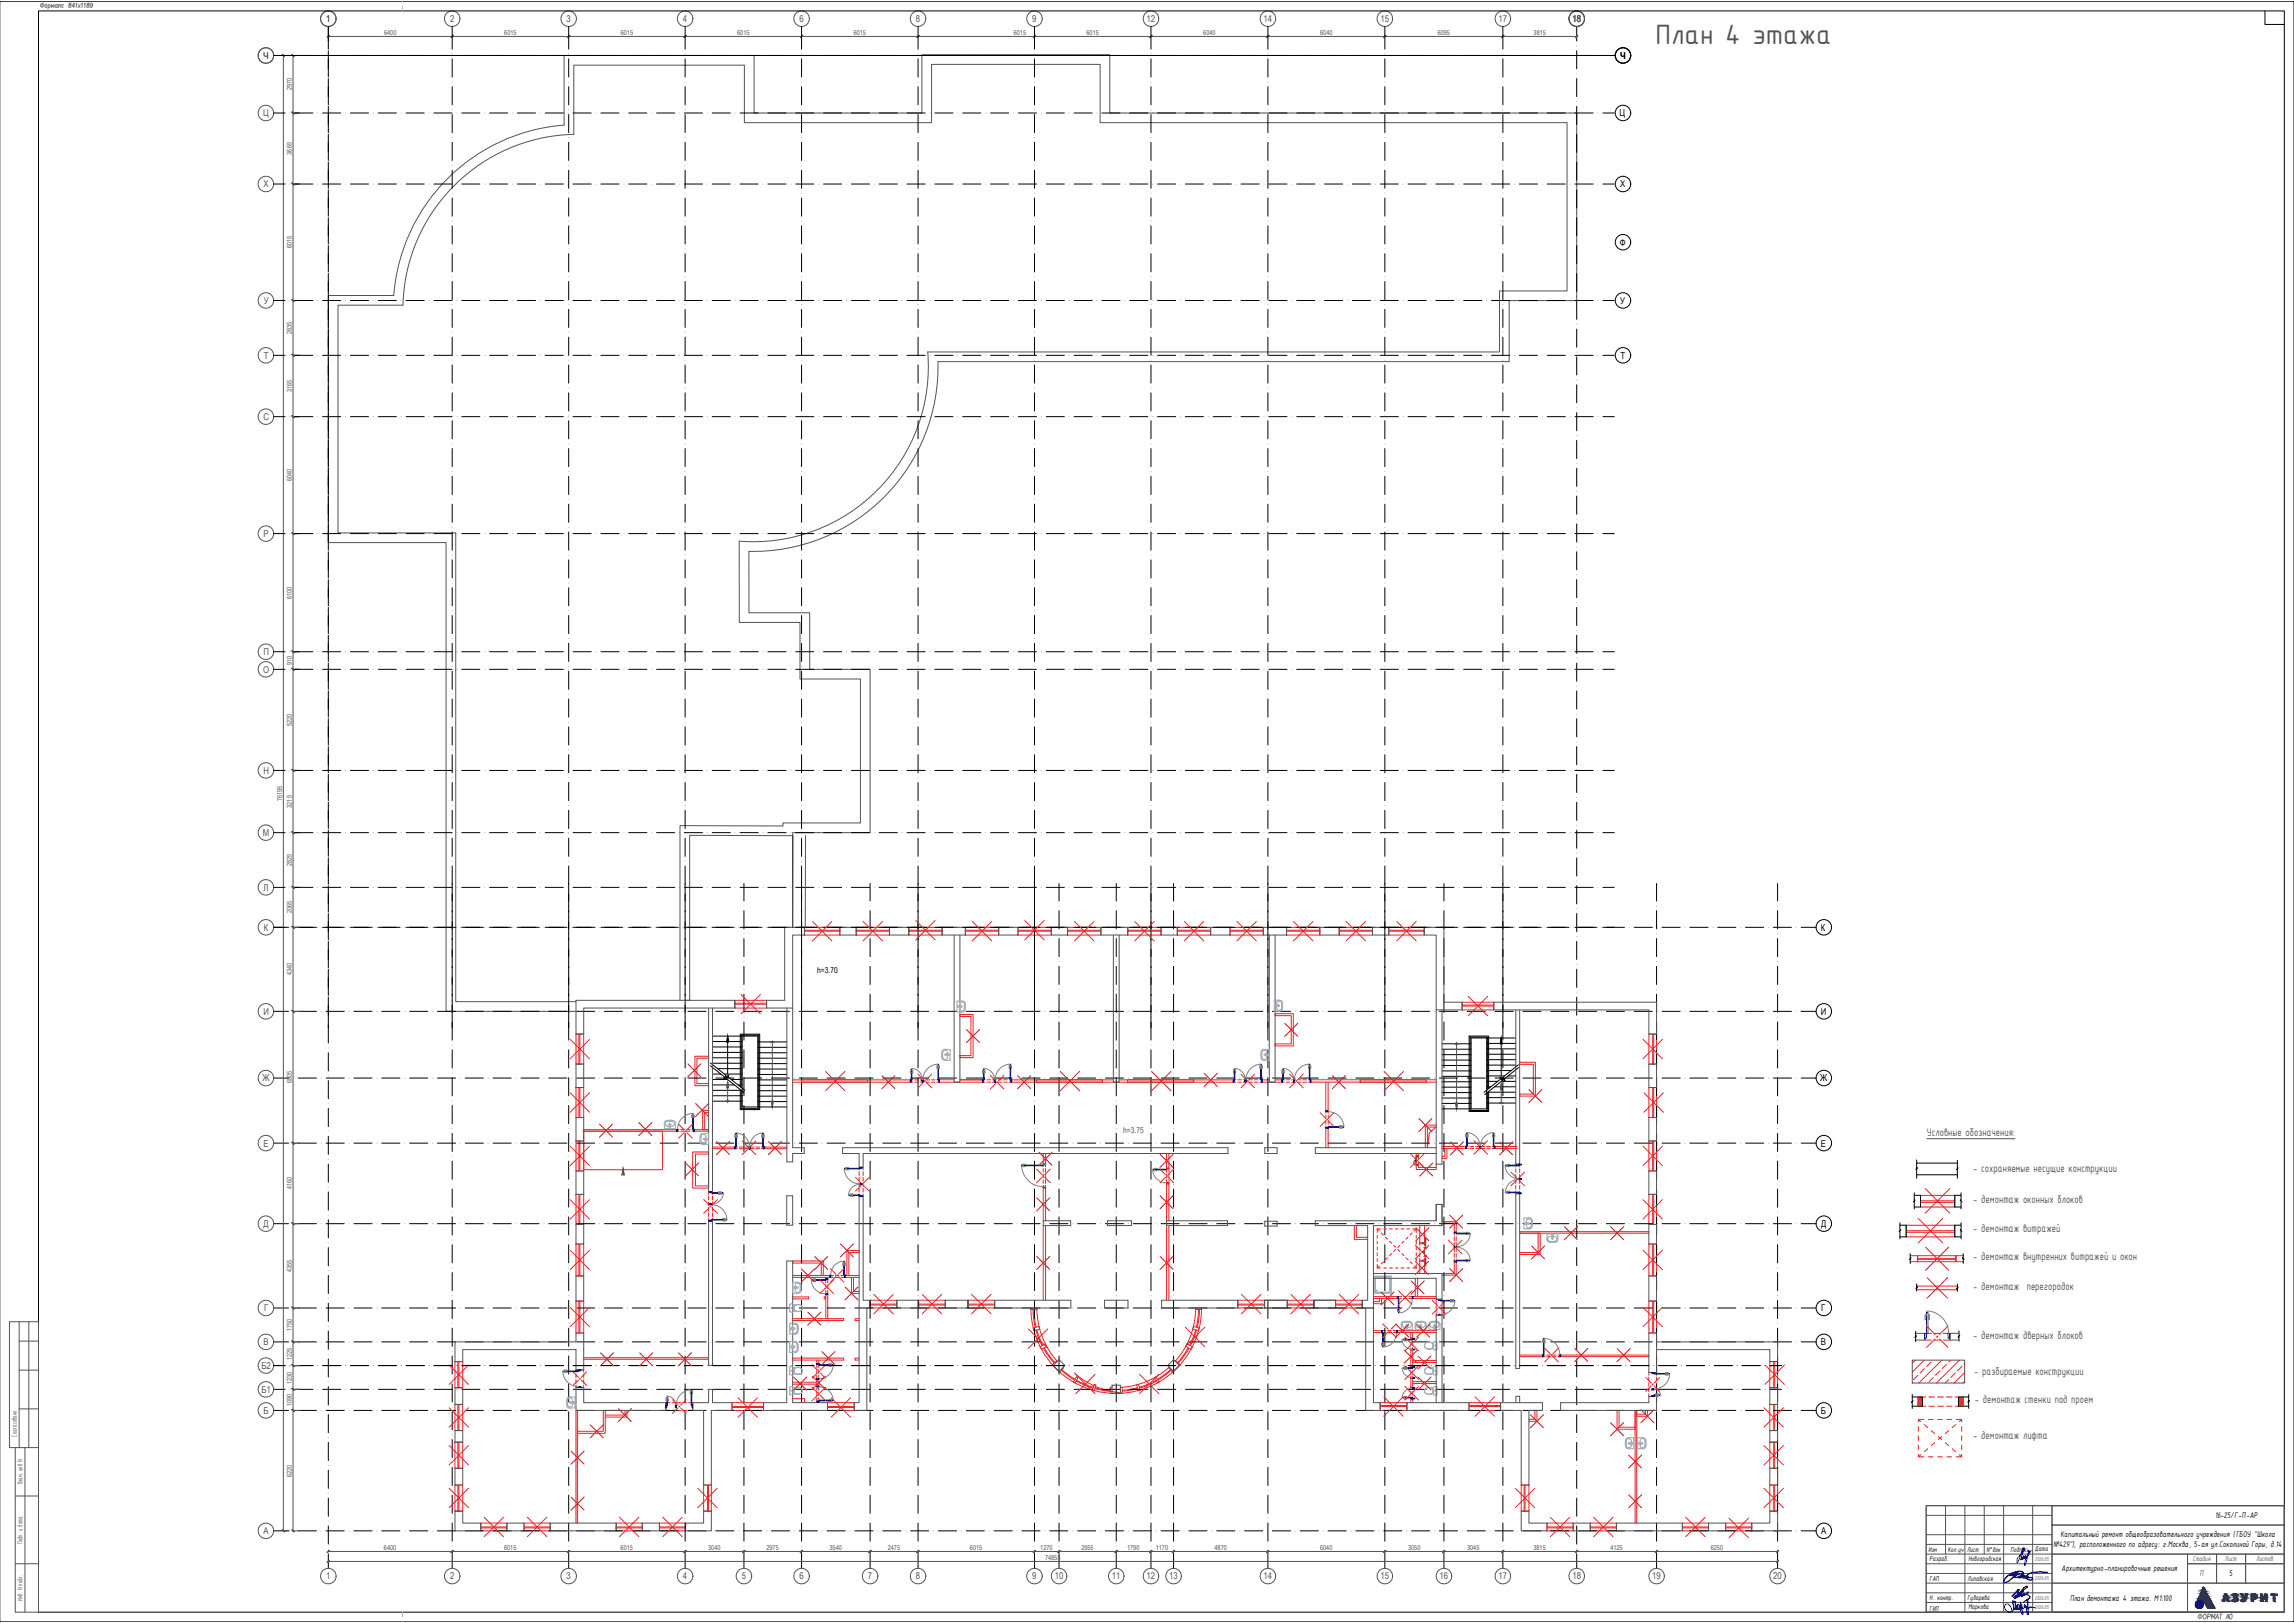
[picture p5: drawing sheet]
<svg xmlns="http://www.w3.org/2000/svg" width="1189mm" height="841mm" viewBox="0 0 1189 841" stroke-linecap="round" stroke-linejoin="round" font-family="sans-serif">
<defs><g id="words">
<text font-size="15.6" fill="#545454" x="858" y="23">План 4 этажа</text>
<g font-size="6.2" fill="#545454">
<text x="999" y="588">Условные обозначения:</text>
<text x="1023" y="607">- сохраняемые несущие конструкции</text>
<text x="1023" y="624">- демонтаж оконных блоков</text>
<text x="1023" y="638">- демонтаж витражей</text>
<text x="1023" y="653">- демонтаж внутренних витражей и окон</text>
<text x="1023" y="668">- демонтаж перегородок</text>
<text x="1023" y="694">- демонтаж дверных блоков</text>
<text x="1023" y="712">- разбираемые конструкции</text>
<text x="1023" y="727">- демонтаж стенки под проем</text>
<text x="1023" y="746">- демонтаж лифта</text>
</g>
<g font-size="4.9" fill="#545454">
<text x="169" y="11">1</text>
<text x="233" y="11">2</text>
<text x="294" y="11">3</text>
<text x="354" y="11">4</text>
<text x="414" y="11">6</text>
<text x="475" y="11">8</text>
<text x="535" y="11">9</text>
<text x="594" y="11">12</text>
<text x="655" y="11">14</text>
<text x="715" y="11">15</text>
<text x="777" y="11">17</text>
<text x="815" y="11">18</text>
<text x="137" y="31">Ч</text>
<text x="840" y="31">Ч</text>
<text x="136" y="60">Ц</text>
<text x="137" y="97">Х</text>
<text x="137" y="157">У</text>
<text x="137" y="186">Т</text>
<text x="136" y="218">С</text>
<text x="137" y="278">Р</text>
<text x="136" y="339">П</text>
<text x="136" y="349">О</text>
<text x="136" y="401">Н</text>
<text x="136" y="433">М</text>
<text x="137" y="462">Л</text>
<text x="137" y="482">К</text>
<text x="136" y="526">И</text>
<text x="136" y="560">Ж</text>
<text x="137" y="594">Е</text>
<text x="137" y="636">Д</text>
<text x="137" y="680">Г</text>
<text x="137" y="697">В</text>
<text x="135" y="709">Б2</text>
<text x="135" y="722">Б1</text>
<text x="137" y="733">Б</text>
<text x="137" y="795">А</text>
<text x="169" y="818">1</text>
<text x="233" y="818">2</text>
<text x="294" y="818">3</text>
<text x="354" y="818">4</text>
<text x="384" y="818">5</text>
<text x="414" y="818">6</text>
<text x="450" y="818">7</text>
<text x="475" y="818">8</text>
<text x="535" y="818">9</text>
<text x="547" y="818">10</text>
<text x="576" y="818">11</text>
<text x="594" y="818">12</text>
<text x="606" y="818">13</text>
<text x="655" y="818">14</text>
<text x="715" y="818">15</text>
<text x="746" y="818">16</text>
<text x="777" y="818">17</text>
<text x="815" y="818">18</text>
<text x="856" y="818">19</text>
<text x="919" y="818">20</text>
</g>
<g font-size="4.9">
<text x="839" y="60">Ц</text>
<text x="840" y="97">Х</text>
<text x="839" y="127">Ф</text>
<text x="840" y="157">У</text>
<text x="840" y="186">Т</text>
<text x="944" y="482">К</text>
<text x="944" y="526">И</text>
<text x="943" y="560">Ж</text>
<text x="944" y="594">Е</text>
<text x="944" y="636">Д</text>
<text x="944" y="680">Г</text>
<text x="944" y="697">В</text>
<text x="944" y="733">Б</text>
<text x="944" y="795">А</text>
</g>
<g font-size="4.7">
<text x="1148" y="787">16-25/Г-П-АР</text>
<text x="1068" y="796">Капитальный ремонт общеобразовательного учреждения (ГБОУ &quot;Школа</text>
<text x="1064" y="802">№429&quot;), расположенного по адресу: г.Москва, 5-ая ул.Соколиной Горы, д.14</text>
<text x="1068" y="814">Архитектурно-планировочные решения</text>
<text x="1155" y="817">5</text>
<text x="1073" y="830">План демонтажа 4 этажа. М1:100</text>
</g>
<text font-size="4.7" fill="#473972" x="1140" y="817">П</text>
<text font-size="4.2" x="424" y="504">h=3.70</text>
<text font-size="4.2" fill="#545454" x="582" y="587">h=3.75</text>
<g font-size="3.9" fill="#473972">
<text x="9" y="744" transform="rotate(-90 9 744)">Согласовано</text>
<text x="12" y="769" transform="rotate(-90 12 769)">Взам. инв N</text>
<text x="12" y="800" transform="rotate(-90 12 800)">Подп. и дата</text>
<text x="12" y="830" transform="rotate(-90 12 830)">Инв. N подл.</text>
</g>
<g font-size="3.9">
<text x="1055" y="804">Дата</text>
<text x="999" y="804">Изм</text>
<text x="1000" y="809">Разраб.</text>
<text x="1009" y="804">Кол.уч</text>
<text x="1019" y="804">Лист</text>
<text x="1020" y="809">Новгородская</text>
<text x="1029" y="804">N°док</text>
<text x="1042" y="804">Подпись</text>
<text x="1000" y="819">ГАП</text>
<text x="1020" y="819">Липавская</text>
<text x="1000" y="829">Н. контр.</text>
<text x="1020" y="829">Губарева</text>
<text x="1000" y="835">ГИП</text>
<text x="1020" y="834">Маркова</text>
</g>
<g font-size="3.9" fill="#545454">
<text x="1137" y="809">Стадия</text>
<text x="1153" y="809">Лист</text>
<text x="1169" y="809">Листов</text>
</g>
<g font-size="3.5" fill="#545454">
<text x="199" y="18">6400</text>
<text x="261" y="18">6015</text>
<text x="322" y="18">6015</text>
<text x="382" y="18">6015</text>
<text x="442" y="18">6015</text>
<text x="525" y="18">6015</text>
<text x="563" y="18">6015</text>
<text x="624" y="18">6040</text>
<text x="684" y="18">6040</text>
<text x="745" y="18">6095</text>
<text x="795" y="18">3815</text>
<text x="151" y="47" transform="rotate(-90 151 47)">2970</text>
<text x="151" y="80" transform="rotate(-90 151 80)">3665</text>
<text x="151" y="129" transform="rotate(-90 151 129)">6015</text>
<text x="151" y="173" transform="rotate(-90 151 173)">2835</text>
<text x="151" y="203" transform="rotate(-90 151 203)">3165</text>
<text x="151" y="249" transform="rotate(-90 151 249)">6040</text>
<text x="151" y="310" transform="rotate(-90 151 310)">6100</text>
<text x="151" y="345" transform="rotate(-90 151 345)">910</text>
<text x="151" y="376" transform="rotate(-90 151 376)">5220</text>
<text x="146" y="415" transform="rotate(-90 146 415)">76195</text>
<text x="151" y="419" transform="rotate(-90 151 419)">3215</text>
<text x="151" y="449" transform="rotate(-90 151 449)">2825</text>
<text x="151" y="473" transform="rotate(-90 151 473)">2065</text>
<text x="151" y="505" transform="rotate(-90 151 505)">4340</text>
<text x="151" y="561" transform="rotate(-90 151 561)">6805</text>
<text x="151" y="616" transform="rotate(-90 151 616)">4160</text>
<text x="151" y="659" transform="rotate(-90 151 659)">4355</text>
<text x="151" y="690" transform="rotate(-90 151 690)">1750</text>
<text x="151" y="705" transform="rotate(-90 151 705)">1225</text>
<text x="151" y="717" transform="rotate(-90 151 717)">1230</text>
<text x="151" y="729" transform="rotate(-90 151 729)">1090</text>
<text x="151" y="765" transform="rotate(-90 151 765)">6220</text>
<text x="199" y="803">6400</text>
<text x="261" y="803">6015</text>
<text x="322" y="803">6015</text>
<text x="367" y="803">3040</text>
<text x="397" y="803">2975</text>
<text x="430" y="803">3540</text>
<text x="460" y="803">2475</text>
<text x="503" y="803">6015</text>
<text x="539" y="803">1270</text>
<text x="560" y="803">2955</text>
<text x="584" y="803">1790</text>
<text x="599" y="803">1170</text>
<text x="629" y="803">4870</text>
<text x="684" y="803">6040</text>
<text x="730" y="803">3050</text>
<text x="760" y="803">3045</text>
<text x="795" y="803">3815</text>
<text x="835" y="803">4125</text>
<text x="887" y="803">6250</text>
<text x="542" y="809">74855</text>
</g>
<g font-size="3.1" fill="#545454">
<text x="1055" y="809">2026.05</text>
<text x="1055" y="819">2026.05</text>
<text x="1055" y="829">2026.05</text>
<text x="1055" y="834">2026.05</text>
</g>
</g></defs>
<g fill="none" stroke="#6ea5dd" stroke-width=".52">
<path d="M498 519a2.6 2.6 0 0 1 2 2 2.6 2.6 0 0 1-1 3 1.8 1.8 0 0 1-2-3zM499 519a3 3 0 0 1 0 5M499 519h-3v5h3M660 518h1a2.7 2.7 0 0 1 3 1 2.7 2.7 0 0 1 1 3 2.5 2.5 0 0 1-4 2h-1zM662 519h1a2.7 2.7 0 0 1 1 2 2.7 2.7 0 0 1-1 3 2.5 2.5 0 0 1-1-4zM496 522h3M497 521h.1M497 521h1M497 522h1M497 521v1M498 521v1M498 521h.1"/>
<path d="M661 521h2M661 521h.1M661 521h1M662 521h.1M663 521v1M488 544h2h2v5a2.7 2.7 0 0 1-3 0 2.7 2.7 0 0 1-1-3zM489 545l1-1a2.6 2.6 0 0 1 1 2 2.6 2.6 0 0 1-1 3 2.5 2.5 0 0 1-1-4zM490 547h2M490 546v1M490 546h.1M490 546h2M490 547h2z"/>
<path d="M492 546h.1M492 546v1M654 544h4v5h-1a2.7 2.7 0 0 1-3 0 2.7 2.7 0 0 1-1-3zM654 545l1-1a2.6 2.6 0 0 1 2 2 2.6 2.6 0 0 1-1 3h-1a2.5 2.5 0 0 1-1-4zM655 547h2M656 546v1M656 546h.1M656 546h1M657 546h.1M657 546v1M657 546v1h-1M346 581l-1 1 1 2"/>
<path d="M346 581h3M347 583h1M347 584h.1M347 582v3M347 583v1M347 583h.1M348 581a3 3 0 0 1 2 4M349 581l-2-1a2.6 2.6 0 0 0-3 1 2.6 2.6 0 0 0 0 3v1h6M349 581l1 1a1.8 1.8 0 0 1-3 2h-1M363 588l1-1 3 1v5a2.7 2.7 0 0 1-4 0 2.7 2.7 0 0 1 0-4zM364 588a2.7 2.7 0 0 1 2 2 2.7 2.7 0 0 1-1 3 2.5 2.5 0 0 1-2-4zM364 590h3"/>
<path d="M365 590v1M365 590h.1M365 590h1M365 591h1M366 590h.1M366 590v1M790 631a2.7 2.7 0 0 1 4 1 2.7 2.7 0 0 1 0 3 2.5 2.5 0 0 1-4 2zM790 634h3M790 634h.1M790 634h1M790 634h2M791 632h1a2.6 2.6 0 0 1 2 2 2.6 2.6 0 0 1-1 2h-1a2.5 2.5 0 0 1-1-3z"/>
<path d="M792 634h-2M792 634h.1M792 633v2M805 640v2M807 639v1a2.7 2.7 0 0 1 0 3 2.7 2.7 0 0 1-3 1 2.5 2.5 0 0 1-2-4v-1h5M802 641h2a1.7 1.7 0 0 1 2 0 1.7 1.7 0 0 1 1 2 2.8 2.8 0 0 1-5-1zM804 642h1M804 640v2l1-1M804 640h1M805 641h.1M805 640h.1M805 640h-1"/>
<path d="M805 640v1M411 670a2.7 2.7 0 0 0 4 0 2.7 2.7 0 0 0 0-3 2.5 2.5 0 0 0-4-2v5M411 676h2a1.9 1.9 0 0 1 3 2 1.9 1.9 0 0 1-3 2l-2-1M411 676h-2v4h2v-1M411 676v3M411 667h3M412 667h.1M412 667h1M412 668h1M412 667v1M412 679l1 1M412 677a2 2 0 0 1 3-1 2 2 0 0 1-1 3h-2"/>
<path d="M412 677v2M412 665h1a2.6 2.6 0 0 1 2 2 2.6 2.6 0 0 1-1 3h-1a2.5 2.5 0 0 1-1-4zM413 667v1M413 667h.1M413 676l-1 1M712 661h9v9h-9zM713 662h7v7h-7zM720 662v8h-7v-8h7M409 686h1a2.7 2.7 0 0 1 3 0 2.7 2.7 0 0 1 1 3 2.5 2.5 0 0 1-4 2h-1zM410 689h2M410 698h2M410 688h.1"/>
<path d="M410 698h.1M410 688v1M410 688h1M410 698h1M411 686h1a2.7 2.7 0 0 1 1 2 2.7 2.7 0 0 1-1 3 2.5 2.5 0 0 1-1-4zM411 696h1a2.7 2.7 0 0 1 1 2 2.7 2.7 0 0 1-1 2 2.5 2.5 0 0 1-1-4zM411 688v1h-1M411 698h-1M411 688h.1M411 698h.1M411 688v1M411 697v2"/>
<path d="M414 699v-1a2.6 2.6 0 0 0-1-3 2.6 2.6 0 0 0-3 0h-1v6h1a2.7 2.7 0 0 0 4-2M726 685a3 3 0 0 1 4 0 3 3 0 0 1 2 3v1h-6zM727 686l2-1a1.7 1.7 0 0 1 2 0 1.7 1.7 0 0 1 0 2 2.8 2.8 0 0 1-4-1zM729 687h1M729 687h.1M729 687v1M729 688h.1M729 686v3M735 685h1a2.6 2.6 0 0 1 3 0 2.6 2.6 0 0 1 0 3v1h-5l-1-1a2.7 2.7 0 0 1 2-3M736 687h1M736 688h.1M736 687h.1"/>
<path d="M736 687v1M736 688h1M736 686v3M737 687v1M737 688h-1M738 688h-1a1.7 1.7 0 0 1-2 0 1.7 1.7 0 0 1-1-2 2.8 2.8 0 0 1 5 1l-1 1M741 696h1v3h-1M741 685a3 3 0 0 1 4 0 3 3 0 0 1 1 3v1h-5zM741 686l2-1a1.8 1.8 0 0 1 2 0 1.8 1.8 0 0 1 1 2 3 3 0 0 1-5 0zM742 696a2 2 0 0 0-3 0 2 2 0 0 0 1 3l2-1M743 687h1M743 696h-2a1.9 1.9 0 0 0-3 1 1.9 1.9 0 0 0 3 2h2"/>
<path d="M743 696v-1h2v4l-2 1v-1M743 696v3M743 688h1M743 688h.1M743 687h.1M743 687v1M743 686v3M744 687v1M744 688h-1M411 719h2a1.9 1.9 0 0 1 3 2 1.9 1.9 0 0 1-3 2l-2-1M411 719h-2v4h2v-1M411 719v3"/>
<path d="M411 709h2a1.9 1.9 0 0 1 3 1 1.9 1.9 0 0 1-3 2h-2M411 709v-1h-2v4h2M411 709v3M412 720a2 2 0 0 1 3-1 2 2 0 0 1-1 3h-2M412 709v3h1M412 709a2 2 0 0 1 3 0 2 2 0 0 1-1 3l-2-1M413 719h-1v3l1 1M413 709h-1M741 719h1v3l-1 1M741 709h1M742 720a2 2 0 0 0-3-1 2 2 0 0 0 1 3h2M742 709v3h-1"/>
<path d="M742 709a2 2 0 0 0-3 0 2 2 0 0 0 1 3l2-1M743 719h-2a1.9 1.9 0 0 0-3 2 1.9 1.9 0 0 0 3 2l2-1M743 719h2v4h-2v-1M743 719v3M743 709h-2a1.9 1.9 0 0 0-3 1 1.9 1.9 0 0 0 3 2h2M743 709v-1h2v4h-2M743 709v3M294 725v3M294 725a3 3 0 0 1 4-1v6h-1a2.7 2.7 0 0 1-3-2M295 727h3M296 724l1 1M296 724a2.6 2.6 0 0 0-2 3 2.6 2.6 0 0 0 1 2h1"/>
<path d="M296 726v1M296 726h.1M296 726v1h1M296 726h1M297 725v3M297 728l-1 1M297 726h.1M297 726v1M843 746h1a2.6 2.6 0 0 1 2 2 2.6 2.6 0 0 1-2 2l-1-1M843 746v3M843 745h4v6h-1a2.7 2.7 0 0 1-3-1 2.7 2.7 0 0 1-1-3zM844 748h2"/>
<path d="M845 747v1M845 748h.1M845 748h1M846 748h.1M849 745a2.7 2.7 0 0 1 4 0 2.7 2.7 0 0 1 0 4 2.5 2.5 0 0 1-4 2zM849 748h3M849 748h.1M849 748h2M850 746l1-1a2.7 2.7 0 0 1 2 3 2.7 2.7 0 0 1-2 2 2.5 2.5 0 0 1-1-4zM851 748h-2M851 748h.1M851 747v1"/>
<circle cx="497" cy="522" r=".2"/>
<circle cx="498" cy="522" r=".3"/>
<circle cx="661" cy="521" r=".2"/>
<circle cx="662" cy="521" r=".5"/>
<circle cx="662" cy="521" r=".3"/>
<circle cx="490" cy="547" r=".3"/>
<circle cx="492" cy="547" r=".2"/>
<circle cx="656" cy="547" r=".3"/>
<circle cx="657" cy="547" r=".2"/>
<circle cx="347" cy="583" r=".5"/>
<circle cx="347" cy="583" r=".3"/>
<circle cx="347" cy="584" r=".2"/>
<circle cx="365" cy="590" r=".3"/>
<circle cx="365" cy="590" r=".5"/>
<circle cx="366" cy="590" r=".2"/>
<circle cx="790" cy="634" r=".2"/>
<circle cx="792" cy="634" r=".3"/>
<circle cx="805" cy="642" r=".5"/>
<circle cx="805" cy="642" r=".3"/>
<circle cx="805" cy="640" r=".2"/>
<circle cx="410" cy="678" r=".2"/>
<circle cx="412" cy="667" r=".2"/>
<circle cx="413" cy="667" r=".3"/>
<circle cx="413" cy="667" r=".5"/>
<circle cx="713" cy="669" r=".3"/>
<circle cx="410" cy="698" r=".2"/>
<circle cx="410" cy="689" r=".2"/>
<circle cx="411" cy="698" r=".3"/>
<circle cx="411" cy="689" r=".3"/>
<circle cx="411" cy="698" r=".5"/>
<circle cx="411" cy="689" r=".5"/>
<circle cx="729" cy="688" r=".2"/>
<circle cx="729" cy="687" r=".3"/>
<circle cx="729" cy="687" r=".5"/>
<circle cx="736" cy="688" r=".2"/>
<circle cx="736" cy="687" r=".3"/>
<circle cx="736" cy="687" r=".5"/>
<circle cx="743" cy="688" r=".2"/>
<circle cx="743" cy="687" r=".3"/>
<circle cx="744" cy="697" r=".2"/>
<circle cx="410" cy="710" r=".2"/>
<circle cx="744" cy="710" r=".2"/>
<circle cx="296" cy="727" r=".5"/>
<circle cx="296" cy="727" r=".3"/>
<circle cx="297" cy="727" r=".2"/>
<circle cx="410" cy="721" r=".2"/>
<circle cx="744" cy="721" r=".2"/>
<circle cx="845" cy="748" r=".5"/>
<circle cx="845" cy="748" r=".3"/>
<circle cx="846" cy="748" r=".2"/>
<circle cx="849" cy="748" r=".2"/>
<circle cx="851" cy="748" r=".3"/>
<circle cx="851" cy="748" r=".5"/>
</g>
<g fill="none" stroke="#ed1f24" stroke-width=".52">
<path d="M421 478l10 10M431 478l-10 10M447 478l10 10M457 478l-10 10M475 477l10 10M485 477l-10 10M504 478l10 10M514 478l-10 10M531 477l10 10M541 477l-10 10M557 478l10 10M567 478l-10 10"/>
<path d="M588 478l10 10M598 478l-10 10M614 478l10 10M624 478l-10 10M641 478l10 10M651 478l-10 10M670 478l10 10M680 478l-10 10M698 478l10 10M708 478l-10 10M724 478l10 10M734 478l-10 10"/>
<path d="M417 481h18v4h-18zM417 483h18M417 482h18M444 481h17v4h-17zM444 483h17M444 482h17M471 481h17v4h-17zM471 483h17M471 482h17M500 481h18v4h-18zM500 483h18M500 482h18"/>
<path d="M528 481h17v4h-17zM528 483h17M528 482h17M553 481h18v4h-18zM553 483h18M553 482h18M584 481h18v4h-18zM584 483h18M584 482h18M610 481h17v4h-17zM610 483h17M610 482h17"/>
<path d="M637 481h18v4h-18zM637 483h18M637 482h18M667 481h17v4h-17zM667 483h17M667 482h17M694 481h17v4h-17zM694 483h17M694 482h17M720 481h18v4h-18zM720 483h18M720 482h18"/>
<path d="M381 518h16v4h-16zM381 520h16M384 515l10 10M394 515l-10 10M758 519h16v4h-16zM761 516l10 10M771 516l-10 10M295 539l11 10M299 536h4v15h-4zM300 536v15M301 536v15M306 539l-11 10"/>
<path d="M497 526h7v22h-7v-1h6v-20h-6zM661 525h9v17h-9v-1h8v-15h-8zM758 521h16M851 539l11 10M855 536h4v15h-4zM857 536v15M862 539l-11 10M360 547h7v1h-6v14h6v1h-7zM411 560h61v1h-61M415 560h35v1h-35zM473 560h-1v1h1M474 560h2"/>
<path d="M476 557l3 2M477 560h2M480 560h2M483 560h2M483 557l-3 2M494 560h-7v1v-1h-1M497 560h12v1h-23M511 560h-2v1h2M511 560h2M513 557l3 3M514 560h2M517 560h2"/>
<path d="M520 560h2M520 557l-3 3M523 560h1v1v-1h53M537 560h34v1h-34zM580 560h59v1h-116M584 560h35v1h-35zM640 560h-1v1h1M641 560h2M643 557l3 2M644 560h2M647 560h.1M647 560h2"/>
<path d="M650 560h2M650 557l-3 2M653 560h1v1v-1h4M661 560h3v1h-11M666 560h-2v1h2M667 560h1M668 557l3 2M669 560h2M672 560h.1M672 560h2M675 560h2M675 557l-2 2"/>
<path d="M678 560h1v1v-1h65M705 560h34v1h-34zM788 550h8v18h-8v-1h7v-15h-7zM295 566l11 10M299 564h4v15h-4zM300 564v15M301 564v15M306 566l-11 10M474 561h2M477 561h2M479 561l-3 3M479 560h1"/>
<path d="M480 560h-1M480 561h2M480 561l3 3M483 561h2M511 561h2M514 561h2M516 561l-3 3M517 561h.1M517 561h2M517 561l3 3M520 561h2M641 561h2"/>
<path d="M644 561h2M646 561l-3 3M647 561h2M647 561l3 3M650 561h2M667 561h1M669 561h2M671 561l-3 3M672 561h2M673 561l2 3M675 561h2M684 577l3 2"/>
<path d="M687 577v-1h1v1M687 561v15h1v-15M687 578v2M688 580h.1M688 578v2M691 577l-3 2M744 561h-66M852 566l10 10M855 564h4v15h-4zM857 564v15M862 566l-10 10M295 594l11 10"/>
<path d="M299 591h4v16h-4zM300 591v16M301 591v16M302 585h49v1h-49M303 586h40v20h-40zM306 594l-11 10M352 583l3 2M352 585h-1v1h1M353 586h2M353 585h2M355 587l-3 3M355 586h.1"/>
<path d="M356 586h2M356 585h2M356 587l3 3M359 585h1v1v-1h7h-3v-9h3v1h-2v8M359 586h8M359 583l-3 2M359 597h8v1h-7v17h7v1h-8zM369 594h12v1h-12M382 594h-1v1h1M383 594h2M383 595h2M385 591l2 3"/>
<path d="M386 594h2M386 595h2M387 596l-2 2M388 595h.1M389 596l3 2M389 594h2M389 595h2M392 591l-3 3M392 594h2M392 595h2M395 594h1v1v-1h12M395 595h13"/>
<path d="M541 598v5h1v-5M605 598v7h1v-7M687 581l-3 3M687 584v1h1h-1v10M687 581v2M688 581v2M688 584v11M688 581l3 3M731 598l3 3M734 598h1v1h-1zM738 598l-3 3M740 584h4l-3 3-1 8z"/>
<path d="M744 583h-5v12M747 595h12M747 594h12M749 595v4h-2M750 595v5h-3M760 594v1M761 594h-1v1h1M762 595h2M762 594h2M764 591l3 3M765 595h2M765 594h2"/>
<path d="M767 595l-3 3M767 594l1 1M768 594l-1 1M768 595h2M768 594h2M768 595l3 3M770 595h2M770 594h2M771 591l-3 3M773 595h13M786 594h-11v1v-1h-2M851 594l11 10"/>
<path d="M855 591h4v16h-4zM857 591v16M862 594l-11 10M299 619h4v15h-4zM300 619v15M301 619v15M367 619v-1h2v1M367 620v2M369 620v2M443 610l3 3M445 606v-1h2v1M445 619v1h2v-1"/>
<path d="M445 607v2M445 610v2M445 613v2M445 616v2M446 614l-3 3M447 613v1M447 607v2M447 610v2M447 613v2M447 616v2M448 614l2 3M450 610l-2 3"/>
<path d="M537 606l3 3M540 610l-3 3M541 609v1M541 605v-2h1v2M541 614v2h1h-1v17M541 606v1M541 608v2M541 611v2M541 610l3 3M542 606v1M542 608v2M542 611v2"/>
<path d="M542 614v19M544 606l-3 3M601 606l3 3M604 610l-3 3M605 609v1M605 607v-2h1v2M605 611v2h1h-1v20M605 608v2M605 610l3 3M606 608v2M606 611v22M608 606l-3 3"/>
<path d="M734 602l-3 3M734 601v-2h1v2M734 602v2h1M734 601l1 1M735 601l-1 1M735 604v1h9M735 602v2M735 602l3 3M744 603v3h-10v-2h1M783 607l3 3M786 605v-2h2v2M786 617v2h2v-2"/>
<path d="M786 606v2M786 609v1M786 611v2M786 614v2M786 612l-3 2M786 611h1M787 611h-1M787 612l3 2M788 606v2M788 609v1M788 611v2M788 614v2"/>
<path d="M790 607l-3 3M855 619h4v15h-4zM857 619v15M995 619h18v6h-18zM998 616l13 13M1011 616l-13 13M295 622l11 10M306 622l-11 10M365 622l3 2M367 631v2h2v-2M367 623v2M367 626v2"/>
<path d="M367 629v1M368 626l-3 3M368 625h.1M369 626l3 3M369 623v2M369 626v2M369 629v1M372 622l-3 2M541 635v39M542 635v39M605 635v39M606 635v39"/>
<path d="M702 635v7h7M703 635v6h6M714 637l1 1M716 637h-2v2M716 639l1 1M717 637h2M720 637h2M723 637h2M726 637h2M729 637h2M732 639l-1 1M732 637h2"/>
<path d="M734 637v2M734 637l-1 1M736 635v9h2v-9M748 633h7v5h-1v-4h-6M754 640v-2h1v2M788 638h67M797 639v10h-9v1h10v-11h-10h67M851 622l11 10M862 622l-11 10M988 635h25v6h-25zM988 638h25M988 639h25"/>
<path d="M995 622h18M995 623h18M295 648l11 10M299 645h4v16h-4zM300 645v16M301 645v16M306 648l-11 10M430 657l3 3M437 657l-2 3M714 655v2h2M714 640v2M714 643v2"/>
<path d="M714 646v2M714 649v2M714 652v2M715 656l-1 1M717 654l-1 1M717 657h2M718 641l1 1M719 652l-1 1M720 657h2M720 643l1 1M721 650l-1 1M722 645l1 1"/>
<path d="M723 657h2M723 647l-1 2M724 647l1 2M725 645l-1 1M726 657h2M727 650l1 1M728 643l-1 1M729 652l1 1M729 657h2M730 641l-1 1M731 654l1 1M733 656l1 1"/>
<path d="M734 645l2 3M734 655v2h-2M734 640v2M734 643v2M734 646v2M734 649v2M734 652v2M736 645v-1h2v1M736 652v1h2h-2v7M736 646v2M736 649v2M736 649l-2 3"/>
<path d="M737 649h.1M738 649l3 3M738 646v2M738 649v2M738 652v8M741 645l-3 3M747 660h7v-6h1v7h-8M751 643l2 2M753 647l-2 3M754 652v2h1v-2M754 641v2M754 644v2"/>
<path d="M754 647v2M754 650v1M754 646h.1M755 641v2M755 644v2M755 647v2M755 650v1M755 647l3 3M758 643l-3 2M851 648l11 10M855 645h4v16h-4zM857 645v16"/>
<path d="M862 648l-11 10M990 651h4v3M990 654h4M994 651h20v3h-20zM994 652h20M994 653h20M1014 651v3h3M1014 651h3M1014 651v3M295 677l11 11M299 674h4v17h-4zM300 674v17"/>
<path d="M301 674v17M306 677l-11 11M411 672h8v1h-8M425 663l3 3M426 661v-6h-15v-2h16v8h-16h19v1h-19M428 667l-3 3M428 669v2h1v-2M428 662v1h1h-1v2M428 672h-1v1h1M428 666v2M428 667h1M429 667h-1"/>
<path d="M429 662v3M429 666v2M429 667l3 3M432 661h-2v1h2M432 663l-3 3M433 661h2M433 662h2M433 662l-3 2M434 661h.1M435 662l2 2M436 661h2v1v-1h7M436 662h9"/>
<path d="M439 661v-13h6v1h-5v12M441 662v8h4M442 662v7h3M451 674h14v4h-14zM451 676h14M453 671l10 10M463 671l-10 10M476 674h14v4h-14zM476 676h14M478 671l10 10M488 671l-10 10M502 674h13v4h-13z"/>
<path d="M502 676h13M504 671l10 10M514 671l-10 10M534 678a44 44 0 0 0 44 44 44 44 0 0 0 45-44M535 679l1 9M536 679l1 9M537 678a41 41 0 0 0 11 27l-3 2 4 4M620 678a41 41 0 0 1-11 27l3 2-4 4M621 679l-1 9M622 679l-1 9M642 674h13v4h-13zM642 676h13"/>
<path d="M643 671l10 10M653 671l-10 10M667 674h14v4h-14zM667 676h14M669 671l10 10M679 671l-10 10M692 674h14v4h-14zM692 676h14M694 671l10 10M704 671l-10 10M712 673h4v3h-4zM712 672h12v1h-12"/>
<path d="M715 673v2h-3M725 669l3 3M726 672h-2v1h2M727 673h2M727 672h2M728 673l-3 3M728 672v1M729 673l3 3M730 672h2v1v-1h12M730 673h14M732 669l-3 3M733 662v10"/>
<path d="M735 662v10M742 674l3 3M744 679v3h1M744 676v2M745 678l-3 3M745 673h-1v2M746 677v1M746 673h1v2M747 678l2 3M747 676v2M747 679v3h-1M749 674l-2 3"/>
<path d="M851 677l11 11M855 674h4v17h-4zM857 674v17M862 677l-11 11M993 666h21v2h-21zM411 683h26v1h-26M428 683v-12h1v12M445 683h-2v1h2M533 689l10 10M536 689l-1-1 3-1 1 2-3 1M537 689l3 8M539 698l3-2v2l-2 1z"/>
<path d="M541 699l5 7M541 698l6 8M543 689l-10 10M614 688l10 10M615 696l3 2-1 1-2-1zM616 698l-6 8M616 699l-5 7M619 687l3 1-1 2-3-1zM620 689l-3 8M624 688l-10 10M712 690h4v1h-4M717 686l2 3"/>
<path d="M718 690h-2v1h2M719 691h2M719 690h2M719 690l-2 3M720 689v1M721 690l3 3M722 690h2v1v-1h20M722 691h22M724 686l-3 3M728 693l3 3M731 697l-3 3M731 695v-1h1v1"/>
<path d="M731 698v2h1h-1v8h1v-10M731 691v3h1v-3M731 696v1M731 696l1 1M732 696l-1 1M732 696v1M732 697l3 3M735 693l-3 3M801 699l2 2M808 699l-3 2M998 687l5 5M1001 691h-4v3h4"/>
<path d="M1002 691h3M1002 694h3M1003 694l-5 4M1004 692v1M1005 694l5 4M1007 691h4v3h-4M1010 687l-5 5M233 707l10 10M236 706h4v13h-4zM237 706v13M238 706v13M243 707l-10 10"/>
<path d="M297 711l3 3M299 718v1h1M299 712v2M299 715v2M300 715l-3 3M300 710h-1v1M300 714l1 1M301 714l-1 1M301 710h2v1M301 715l3 3M303 704h64M303 718v1h-2"/>
<path d="M303 712v2M303 715v2M304 711l-3 3M411 704h26v1h-26M411 716h12M411 717h12M421 719l3 3M421 707l3 3M423 713v2h1v-2M423 705v2h1h-1v2M423 710v2M424 711l-3 3"/>
<path d="M424 711h1M424 705v4M424 710v2M425 711h-1M425 711l3 3M428 719l-3 3M428 707l-3 3M445 704h-2v1h2M550 710l7 5M551 708l-2 3M557 711a41 41 0 0 0 24 11M557 712l11 10"/>
<path d="M558 716l8 3M558 713l1 1-2 3-1-1zM558 715l9 4M567 717l1 1-1 3-1-1zM567 720l8 1M568 719l7 1M568 712l-11 10M582 719v3h-7v-3h1M582 719h-1M589 719l-7 1M590 720l-8 1M591 712l10 10"/>
<path d="M598 714l1-1 2 3-1 1zM599 715l-9 4M599 716l-8 3M601 712l-10 10M607 710l-7 5M608 711l-2-2a41 41 0 0 1-24 10M728 708l3 3M728 718l3 3M731 712l-3 3M731 709v-1h1v1M731 713v1h1h-1v5h1v-6M731 710v2"/>
<path d="M731 711h1M732 711h-1M732 710v2M732 717h12M732 716h12M732 706h12M732 705h12M732 712l3 3M735 708l-3 3M735 718l-3 3M788 702h11v1h-11M801 702h-2v1h2"/>
<path d="M802 702h2M802 703h2M803 703l-2 3M804 702h.1M805 702h1M805 703h1M805 703l3 3M807 702h2v1v-1h46M807 703h48M853 714l3 3M854 714v2M854 716v2"/>
<path d="M854 719v2M856 718l-3 3M856 711h-2v2M856 717l1 1M857 717l-1 1M857 711h2v2M857 718l3 3M859 714v2M859 716v2M859 719v2M860 714l-3 3M915 707l10 10"/>
<path d="M917 706h4v13h-4zM919 706v13M920 706v13M925 707l-10 10M993 705l-2 1M994 713l-2 2M997 705l-6 6M997 709l-2 2M1001 706l-2 2M1002 714l-2 2M1005 710l-2 3M1006 705l-12 12"/>
<path d="M1009 707l-2 2M1010 715l-2 2M1011 705l-1 1M1013 711l-2 3M1015 705l-11 12M1017 708l-3 2M1018 716l-1 1M1018 711l-5 6M1018 707h.1M233 729l10 11M236 728h4v13h-4zM237 728v13"/>
<path d="M238 728v13M243 729l-10 11M299 731v58M324 731v2h-10M325 731v3h-11M345 729v2h2M347 727h-2v1M348 727h2M348 731h2M349 725l2 3M351 727h2M351 731h2"/>
<path d="M351 730l-2 2M352 729h.1M353 730l3 2M354 727h2M354 731h2M356 725l-3 3M357 727h2v1M359 729v2h-2M379 727h17v4h-17zM379 729h17M382 724l11 10M393 724l-11 10"/>
<path d="M411 725h6v2M423 720v-2h1h-1v-3h1v5M423 724v2h1v-2M423 721v2M424 723l-3 3M424 722l1 1M424 721v2M425 722l-1 1M425 723l3 3M429 727h14v4h-14zM429 729h14M431 724l10 10"/>
<path d="M441 724l-10 10M591 720l-1 1M591 720l-1-3-1 1 1 3M715 727h14v4h-14zM715 729h14M715 728h14M717 724l10 10M727 724l-10 10M731 723l-3 2M731 720v-1h1v1M731 724v1h1h-1v2M731 721v2"/>
<path d="M731 722h1M732 722h-1M732 721v2M732 724v3M732 723l3 2M761 727h17v4h-17zM761 729h17M761 728h17M764 724l11 10M775 724l-11 10M792 735h3v-4h2v6h-5M847 740h-8v-9h-1v10h9v-10v58"/>
<path d="M848 733h5v-2h1v3h-6v-3v58M854 722v2h2M859 722v2h-2M914 729l10 11M917 728h4v13h-4zM919 728v13M920 728v13M924 729l-10 11M994 727h.1M994 724h.1M994 728h.1M994 739v3"/>
<path d="M994 736l1 1M994 726v1M994 724v1M995 727l-1 1M995 724l-1 2M995 728l-1 1M995 724l-1 1M995 726v1M995 724h.1M995 727v1M996 728l-1 1M996 724h.1"/>
<path d="M996 726h-1M996 727h.1M996 725l-2 1M996 728h.1M996 726h.1M996 724l-2 2M996 727v2h2M996 725l-2 2M996 726l-2 3M996 727l-1 2M996 728v1M996 725h.1"/>
<path d="M997 736h-3v1M997 738l2 2M998 724h-2v2M999 736h3M1000 724h3M1000 729h3M1004 724h3M1004 729h3M1004 736h3M1009 724h3M1009 729h3M1009 736h2"/>
<path d="M1013 724h2v2M1014 738l-2 2M1014 736h3M1015 727v2h-2M1015 725h.1M1015 728h.1M1015 727h.1M1015 724v1M1015 724h.1M1016 726l-1 1M1016 724h.1M1016 727v1"/>
<path d="M1016 725l-1 1M1016 728v1M1016 726h.1M1016 725h.1M1016 728h.1M1017 726h-1M1017 724l-2 1M1017 736v1M1017 739v3M1017 736l-2 1M1017 727h-1M1017 728h.1"/>
<path d="M1017 725h.1M1017 729h.1M1017 724h.1M1017 727h.1M1018 726h-1M1018 724l-3 3M1018 725l-3 3M1018 726l-3 3M1018 727l-2 2M1018 728l-1 1M1018 724v1M1018 726h.1"/>
<path d="M1018 727h-1M1018 728h.1M233 749l10 10M236 747h4v14h-4zM237 747v14M238 747v14M243 749l-10 10M299 742h14v-11h1v12h-15M914 749l10 10M917 747h4v14h-4zM919 747v14M920 747v14"/>
<path d="M924 749l-10 10M994 754v1h3M994 744v2M994 749v2M995 754l-1 1M999 751l-2 1M999 755h3M1001 741l2 2M1003 748l-2 1M1004 755h3M1004 744l2 2M1006 744l-2 2"/>
<path d="M1008 748l2 1M1009 755h2M1010 741l-2 2M1012 751l2 1M1015 754l2 1M1017 754v1h-3M1017 744v2M1017 749v2M233 771l10 10M236 770h4v13h-4zM237 770v13M238 770v13"/>
<path d="M243 771l-10 10M362 771l10 10M365 770h4v13h-4zM367 770v13M372 771l-10 10M785 771l10 10M788 770h4v13h-4zM790 770v13M795 771l-10 10M914 771l10 10M917 770h4v13h-4zM919 770v13"/>
<path d="M920 770v13M924 771l-10 10M249 789h14v4h-14zM249 791h14M249 792h14M251 786l10 10M261 786l-10 10M272 789h13v4h-13zM272 791h13M272 792h13M273 786l10 10M283 786l-10 10"/>
<path d="M319 789h14v4h-14zM319 791h14M319 792h14M321 786l10 10M331 786l-10 10M342 789h13v4h-13zM342 791h13M342 792h13M343 786l11 10M354 786l-11 10M802 789h13v4h-13zM802 791h13"/>
<path d="M802 792h13M803 786l11 10M814 786l-11 10M824 789h14v4h-14zM824 791h14M824 792h14M826 786l10 10M836 786l-10 10M872 789h13v4h-13zM872 791h13M872 792h13M874 786l10 10"/>
<path d="M884 786l-10 10M894 789h14v4h-14zM894 791h14M894 792h14M896 787l10 10M906 787l-10 10"/>
</g>
<g fill="none" stroke="#00f" stroke-width=".52">
<path d="M472 560v1zM472 554h1v6h-1zM478 560v1zM486 552v8zM486 560h1v1h-1zM509 560h1v1h-1zM510 554v6zM515 560h1v1h-1zM523 552h1v8h-1zM524 560v1zM639 560h1v1h-1zM640 554v6z"/>
<path d="M645 560h1v1h-1zM653 552h1v8h-1zM654 560v1zM664 560h1v1h-1zM665 554v6zM670 560h1v1h-1zM679 552v8zM679 560v1zM359 577v8zM687 576h1h-1zM351 585v1zM359 585h1v1h-1z"/>
<path d="M381 594v1zM381 587h1v7h-1zM388 594h1v1h-1zM395 587h1v7h-1zM396 594v1zM687 584h1v1h-1zM688 584h8h-8zM734 599h1h-1zM734 599l-1 4zM760 594v1zM760 587v7zM767 594v1z"/>
<path d="M774 587v7zM774 594h1v1h-1zM368 618h1h-1zM369 618h6h-6zM438 605h8v1h-8zM440 619h6v1h-6zM446 605h1h-1zM446 613h1v1h-1zM446 620h1h-1zM529 604h12h-12zM541 603h1v1h-1zM541 615h1v1h-1z"/>
<path d="M598 606h7h-7zM605 605h1v1h-1zM605 613h1h-1zM734 603h1v1h-1zM780 604h7h-7zM780 618h7h-7zM787 603h1v1h-1zM787 611h1h-1zM787 618h1v1h-1zM367 632h2v1h-2zM367 624h2h-2zM368 624h1h-1z"/>
<path d="M369 632h8h-8zM754 638h1v1h-1zM755 639h7h-7zM437 654h1v7h-1zM754 646h1h-1zM754 653h1v1h-1zM755 653h7h-7zM421 663l7 1zM428 663h1h-1zM428 670h1v1h-1zM430 661h1v1h-1zM438 661v1z"/>
<path d="M724 672h1v1h-1zM725 673v7zM732 672v1zM745 673h2v1h-2zM747 674h7h-7zM998 680h1v11h-1zM716 689v2zM716 691h1v7h-1zM724 689v2zM727 694h5h-5zM732 694h1h-1zM732 699h1v1h-1z"/>
<path d="M745 681h2v1h-2zM800 694v8zM997 691h1v2h-1zM1010 691h1v2h-1zM292 710h8v1h-8zM300 710h1h-1zM300 718h1v1h-1zM423 707h1h-1zM423 714h1v1h-1zM423 718h1v1h-1zM424 707h8v1h-8zM727 709h5h-5z"/>
<path d="M732 708h1v1h-1zM732 714h1h-1zM732 719h1h-1zM799 702h1v1h-1zM808 702h1v1h-1zM856 711h1v1h-1zM856 720h1h-1zM857 712h8h-8zM345 728h1v1h-1zM346 724v4zM350 728v1zM358 720h1v8h-1z"/>
<path d="M359 728v1zM423 726h1h-1zM424 726h8h-8zM727 724h5h-5zM732 724h1v1h-1zM856 723h1v1h-1zM857 723h3z"/>
</g>
<g fill="none" stroke="#808080" stroke-width=".52">
<path d="M22 2v2M25 3a.6 .6 0 0 1 1 0 .6 .6 0 0 1 0 1h-1M25 2v3M27 4v-2v2l1-2v2M30 3a.6 .6 0 0 0-1 0 .7 .7 0 0 0 1 1M30 2v2M30 3h1v1M31 3h1v1M33 4h.1M33 2h.1M36 2v1a.7 .7 0 0 1 1 0 .7 .7 0 0 1-1 1 .7 .7 0 0 1 0-1l1-1zM39 3h-2l1-1v2"/>
<path d="M39 2h1v2M41 2v2M42 2l-2 2M42 2h1l-1 2M44 2v2M45 2v1a.7 .7 0 0 1 1 0 .7 .7 0 0 1 0 1 .7 .7 0 0 1-1-1l1-1zM48 2l-1 1a.7 .7 0 0 1 0-1 .7 .7 0 0 1 1 0v2h-1M472 556h.1M472 555v1M472 555h.1M472 554a6 6 0 0 1 6 6M473 555v1"/>
<path d="M473 555h.1M473 556h.1M486 552h.1M486 552v2v-2M486 551a8 8 0 0 0-8 9M486 552l1 2v-2M486 552h1M487 552h.1M509 556h.1M510 555l-1 1M510 555h.1M510 554a6 6 0 0 1 5 6"/>
<path d="M510 555v1M510 556h.1M523 552h.1M523 552v2v-2M523 551a8 8 0 0 0-7 9M524 552v2v-2M524 552h.1M639 555h.1M639 555h1M640 555l-1 1v-1M640 554a6 6 0 0 1 5 6M640 555v1v-1"/>
<path d="M640 555h.1M653 554h.1M653 552v2M653 552h.1M653 551a8 8 0 0 0-7 9M654 552h.1M654 552v2M654 554h.1M664 556h.1M665 555l-1 1M665 555h.1M665 554a6 6 0 0 1 6 6"/>
<path d="M665 555v1M665 556h.1M678 553v1M678 554h.1M679 552h-1M679 552l-1 2M679 551a8 8 0 0 0-8 9M679 552h.1M679 553v1M679 552v1M679 554h.1M679 552v2"/>
<path d="M358 579h1M359 579h.1M359 578v1M359 578h.1M359 577a8 8 0 0 0-8 8M359 578h1M360 579h.1M360 578v1M688 576a8 8 0 0 1 8 8M381 589h.1M381 588v1M381 587l3 1 3 2 1 2v2"/>
<path d="M382 588v1M382 589h.1M395 589h.1M395 588v1M395 587l-2 1-2 1-2 2v3M396 588v1M396 589h.1M694 583v1M694 584v1M694 583h.1M694 584h.1M694 583h2"/>
<path d="M694 584h2M694 585h2M695 583l1 1M695 584h1M696 584h-1M696 584h.1M696 584l-1 1M760 589h.1M760 588v1M760 587a7 7 0 0 1 7 7M760 588l1 1M761 589h.1"/>
<path d="M774 589h.1M774 588v1M774 588h.1M774 587a7 7 0 0 0-7 7M774 588l1 1M775 589h.1M373 619h.1M373 618h.1M373 618h1M373 619h1M374 618h.1M374 618v1"/>
<path d="M374 619h.1M374 618l-1 1M375 618a6 6 0 0 1-6 6M438 606a8 8 0 0 0 8 7M438 606h2M438 606h.1M438 605h.1M438 605h2M440 606h.1M440 605h.1M440 605h-2M441 620h1"/>
<path d="M441 620h.1M441 619h.1M442 619h.1M442 620h.1M442 619h-1M446 614a6 6 0 0 0-6 5M530 604a11 11 0 0 0 11 11M530 604h1M530 604h.1M530 603v1M531 604h.1M531 603l-1 1"/>
<path d="M531 603h.1M597 606l1 3a7 7 0 0 0 7 4M598 606l2 1M598 606h.1M600 606h-2M600 606h.1M600 607h.1M733 604h1M733 603v-2v2M733 603h1M734 603h.1M734 602v1"/>
<path d="M734 602h.1M734 602l-1 1M780 604l1 3 2 2 2 1 2 1M781 604h.1M781 604h1M781 618h.1M781 617v1M781 618h1M782 604h.1M782 603h.1M782 603l-1 1M782 618h.1"/>
<path d="M782 617l-1 1M782 617h.1M787 611a7 7 0 0 0-7 7M369 624a8 8 0 0 1 8 8M375 632h.1M375 633h.1M375 631v1M375 632v1M375 631l1 1M375 632h1M376 632h.1M376 632l-1 1"/>
<path d="M760 639h.1M760 640h.1M760 639h1M760 640h1M761 639h.1M761 640h.1M761 639v1M761 639l-1 1M762 639a7 7 0 0 1-7 7M437 656h.1M437 654v2M437 654h.1"/>
<path d="M437 653l-2 1-3 2-1 3v2M438 654v2M438 656h.1M755 646a7 7 0 0 1 7 7M760 653h.1M760 654h.1M760 653h1M760 654h1M761 653h.1M761 654h.1M761 653v1M761 653l-1 1"/>
<path d="M420 663a7 7 0 0 0 8 7M421 664h2M421 664h.1M421 663h.1M423 664h.1M423 663h.1M423 663h-2M724 678v2M724 678h.1M724 678v1M724 679h.1M725 680h.1"/>
<path d="M725 679h.1M725 678v1M725 678h.1M725 678v2M732 673a7 7 0 0 1-7 7M752 673l1 1M752 674h1M752 674h.1M752 675h.1M753 674h.1M753 674h-1M753 674l-1 1"/>
<path d="M754 674a7 7 0 0 1-7 7M999 679a12 12 0 0 1 11 12M716 696v1M716 696h.1M716 697h.1M717 697h.1M717 696v1M717 696h.1M724 691a7 7 0 0 1-7 7M727 694v2l1 2 4 1M728 694l1 1M728 695h.1"/>
<path d="M728 694h.1M728 694v1M728 695h1M728 694h1M729 695h.1M729 694h.1M729 694h-1M800 696h.1M800 694v2M800 694h.1M800 693a8 8 0 0 1 8 9M800 694l1 2"/>
<path d="M801 696h.1M998 681v1v2v-3M999 681l1 1v2M999 681l1 3M1000 684h.1M292 711a8 8 0 0 0 8 8M292 711h2M293 711h.1M293 710h.1M293 711h1M294 711h.1M294 710h.1"/>
<path d="M294 710h-2M294 710h-1M424 719a7 7 0 0 1 8 7M430 707h1M430 707h.1M430 708h.1M431 707h.1M431 708h-1M431 708h.1M432 707a7 7 0 0 1-8 7M727 709l1 3a5 5 0 0 0 4 2M728 709h1"/>
<path d="M728 709h.1M729 709h.1M729 708h.1M729 708l-1 1M732 719l-4 2-1 1v2M857 720a4 4 0 0 1 4 3M863 711l2 1M863 711l1 1M863 711h.1M863 712h.1M863 712h1M864 711v1"/>
<path d="M864 712h.1M865 712h-1M865 712h.1M865 712a8 8 0 0 1-8 8M345 726h.1M345 725v1M345 725h.1M345 725h1M346 723a5 5 0 0 1 4 5M346 724l-1 2M346 725h.1M346 724v2"/>
<path d="M346 726h.1M346 725v1M358 722h.1M358 721v1M358 721h.1M358 720a8 8 0 0 0-8 8M359 721h.1M359 721v1M359 722h.1M430 725l1 1M430 725h1M430 725h.1"/>
<path d="M430 726h.1M431 725h.1M431 726h-1M431 725v1M431 726h.1M728 724l1 1M728 724h.1M728 725h.1M728 724v1M728 725h1M729 724h-1M729 724h.1"/>
<path d="M729 725h.1M858 722h.1M858 723h.1M858 722l1 1M859 723h.1M859 723h-1M860 723h.1M1140 836v3M1142 837l1-1a1.1 1.1 0 0 1 0 2 1.1 1.1 0 0 1-1 1zM1144 838h1v-1l-1-1v3M1146 839v-3l1 2 1-2v3M1148 839l1-3 1 3"/>
<path d="M1149 838h1M1150 836h2M1151 836v3M1154 839l1-3v3M1154 838h1M1156 837v-1a1.3 1.3 0 0 1 1 2 1.3 1.3 0 0 1-1 1z"/>
<circle cx="22" cy="3" r=".9"/>
<circle cx="24" cy="3" r=".7"/>
<circle cx="1140" cy="838" r="1"/>
</g>
<g fill="none" stroke="#545454" stroke-width=".52">
<path d="M234 19h.1M295 19h.1M355 19h.1M415 19h.1M476 19h.1M536 19h.1M596 19h.1M657 19h.1M718 19h.1M817 19h-647M150 29h-3v764h3M155 29h-3v764h3"/>
<path d="M152 59h3M152 95h3M152 156h3M152 184h3M486 187a96 96 0 0 1-98 99v32h32v29h31v84h-40v2h-54v85h-2M486 187h296v-31h35v-97h-242v-31h-97v31h-87v-30h-99v36a96 96 0 0 0-88 88h-34v128h61v243h68M152 216h3M152 277h3M152 338h3M152 347h3M152 399h3M152 431h3"/>
<path d="M411 433v48M417 433v48M152 460h3M152 481h3M407 481h10v4h-6v37h-14v-4h10zM435 481h9v4h-9zM461 481h10v4h-10zM488 481h12v4h-12zM494 485v76h3v-76M518 481h10v4h-10zM545 481h8v4h-8zM571 481h13v4h-13z"/>
<path d="M577 485v76h3v-76M602 481h8v4h-8zM627 481h10v4h-10zM655 481h12v4h-12zM658 485v76h3v-76M684 481h10v4h-10zM711 481h9v4h-9zM738 481h10v38h10v4h-14v-38h-6zM299 518h82v4h-78v14h-4zM352 518v-90h54v-2h40v-74h-31v-29h-32v-43a91 91 0 0 0 98-98h296v-31h35v-87h-242v-31h-87v31h-97v-30h-89v36a91 91 0 0 0-88 88h-34v118h61v243h63M774 519h85v17h-4v-13h-81zM152 524h3"/>
<path d="M367 522v96h2v-96M400 540v34M408 522v80h3v-4h6v-3h-6v-73M744 523v80h3v-80M786 523v80h2v-80M299 551h4v13h-4zM755 541v34M855 551h4v13h-4zM299 579h4v12h-4zM377 561l1 3h-1zM377 561v10M400 571h1l-1 3z"/>
<path d="M754 572h1v3zM778 562v3zM778 562v10M855 579h4v12h-4zM152 592h3M437 595h199v3h-189v7h-2v-7h-8zM655 595h7v3h-7zM744 595h-62v3h62M999 590h45M299 607h4v12h-4zM323 606v3M408 620h3v15h-3z"/>
<path d="M786 619h2v90h-2zM855 607h4v12h-4zM152 634h3M299 634h4v11h-4zM541 633h14v2h-14zM574 633h12v2h-12zM605 633h31v2h-31zM655 633h7v2h-7zM855 634h4v11h-4zM408 653h3v74h18v4h-33v-4h12zM712 660h35v13h-3v-11h-32M737 644h1v1h-1z"/>
<path d="M737 648h1v1h-1zM737 653h1h-1zM738 651h1v1M738 642h1v3h-1zM738 652h1v4h-1zM739 645v2v-1v1l-1-1M152 678h3M299 661h4v13h-4zM445 678h.1M451 674v4v-4M451 674h-4v-54h-2v107h-2v4h6v-53h2M476 674v4v-4"/>
<path d="M476 674h-11v4h11M502 674v4v-4M502 674h-12v4h12M515 674h40v4h-40zM534 678h.1M537 678v1h-3M572 674h13v4h-13zM602 674h40v4h-40zM620 678v1h3M623 678h.1M655 674v4v-4M655 674h12v4h-12"/>
<path d="M681 674v4v-4M681 674h11v4h-11M706 674v4v-4M706 674h3v-39h-27v-2h62v-9h3v11h-35v92h3v4h-7v-53h-2M855 661h4v13h-4zM10 685v65M10 695h10M15 685v65M152 695h3M236 695h63v-4h4v19h-4v-11h-59v7h-4zM859 695v16h-4v-20h4v4h62v11h-4v-7h-58M993 691h4v3h-4"/>
<path d="M1015 691h-4v3h4M10 710h10M152 708h3M152 720h3M236 719h4v9h-4zM299 719h4v8h42v4h-46zM367 708h2M367 707v-74h2v74M549 705l3 3-3 3-3-3zM576 718h5v4h-5zM605 708l3-3 3 3-3 3zM606 708v1"/>
<path d="M917 719h4v9h-4zM991 705h27v12h-27zM10 730h10M152 731h3M359 727h8v-7h2v7h10v4h-10v39h-4v-39h-6zM423 727v-1l1 1M729 727h32v4h-32zM744 727v-45h3v45M778 727h21v4h-7v39h-4v-39h-10zM786 727v-3h2v3M809 727h46v-3h4v7h-50zM8 750v85h12v-150h-15v65h15"/>
<path d="M13 750v85M236 741h4v6h-4zM917 741h4v6h-4zM8 775h12M236 761h4v9h-4zM917 761h4v9h-4zM236 783h4v6h9v4h-13zM263 789h9v4h-9zM285 789h34v4h-34zM333 789h9v4h-9zM355 789h10v-6h4v10h-14zM788 783h4v6h10v4h-14z"/>
<path d="M815 789h9v4h-9zM838 789h34v4h-34zM885 789h9v4h-9zM908 789h9v-6h4v10h-13zM998 780h186v55h-186zM998 785h65M998 795h65M1008 780v25M1018 780v55M1028 780v25M1038 780v55M1053 780v55"/>
<path d="M1063 780h121v10h-121zM1063 790h121v15h-121zM1063 780v55M8 810h12M170 804h64M170 809h751M170 804h.1M234 804h61M234 804h.1M295 804h.1M295 804h90M355 804h.1"/>
<path d="M385 804h.1M415 804h36M415 804h-30M415 804h.1M451 804h25M451 804h.1M476 804h.1M536 804h13M536 804h-60M536 804h.1M549 804h29M549 804h.1"/>
<path d="M578 804h.1M608 804h140M608 804h-30M608 804h.1M657 804h.1M718 804h.1M748 804h.1M779 804h38M779 804h-31M779 804h.1M817 804h.1M858 804h63"/>
<path d="M858 804h-41M858 804h.1M921 804h.1M998 810h65M998 800h65M998 805h65M998 815h65M1063 805h71v15h-71zM1134 805h15v5h-15zM1134 810h15v10h-15zM1149 805h15v5h-15zM1149 810h15v10h-15z"/>
<path d="M1164 805h20v5h-20zM1164 810h20v10h-20zM998 820h65M998 825h65M998 830h65M1063 820h71v15h-71zM1134 820h50v15h-50z"/>
<circle cx="170" cy="10" r="4"/>
<circle cx="234" cy="10" r="4"/>
<circle cx="295" cy="10" r="4"/>
<circle cx="355" cy="10" r="4"/>
<circle cx="415" cy="10" r="4"/>
<circle cx="476" cy="10" r="4"/>
<circle cx="536" cy="10" r="4"/>
<circle cx="596" cy="10" r="4"/>
<circle cx="657" cy="10" r="4"/>
<circle cx="718" cy="10" r="4"/>
<circle cx="779" cy="10" r="4"/>
<circle cx="817" cy="10" r="4"/>
<circle cx="138" cy="29" r="4"/>
<circle cx="841" cy="29" r="4"/>
<circle cx="138" cy="59" r="4"/>
<circle cx="138" cy="95" r="4"/>
<circle cx="138" cy="156" r="4"/>
<circle cx="138" cy="184" r="4"/>
<circle cx="138" cy="216" r="4"/>
<circle cx="138" cy="277" r="4"/>
<circle cx="138" cy="338" r="4"/>
<circle cx="138" cy="347" r="4"/>
<circle cx="138" cy="399" r="4"/>
<circle cx="138" cy="431" r="4"/>
<circle cx="138" cy="460" r="4"/>
<circle cx="138" cy="481" r="4"/>
<circle cx="138" cy="524" r="4"/>
<circle cx="400" cy="540" r=".3"/>
<circle cx="138" cy="559" r="4"/>
<circle cx="755" cy="541" r=".3"/>
<circle cx="377" cy="571" r=".3"/>
<circle cx="778" cy="572" r=".3"/>
<circle cx="138" cy="592" r="4"/>
<circle cx="138" cy="634" r="4"/>
<circle cx="138" cy="678" r="4"/>
<circle cx="138" cy="695" r="4"/>
<circle cx="138" cy="708" r="4"/>
<circle cx="138" cy="720" r="4"/>
<circle cx="138" cy="731" r="4"/>
<circle cx="138" cy="793" r="4"/>
<circle cx="170" cy="817" r="4"/>
<circle cx="234" cy="817" r="4"/>
<circle cx="295" cy="817" r="4"/>
<circle cx="355" cy="817" r="4"/>
<circle cx="386" cy="817" r="4"/>
<circle cx="415" cy="817" r="4"/>
<circle cx="451" cy="817" r="4"/>
<circle cx="476" cy="817" r="4"/>
<circle cx="536" cy="817" r="4"/>
<circle cx="549" cy="817" r="4"/>
<circle cx="579" cy="817" r="4"/>
<circle cx="596" cy="817" r="4"/>
<circle cx="608" cy="817" r="4"/>
<circle cx="657" cy="817" r="4"/>
<circle cx="718" cy="817" r="4"/>
<circle cx="748" cy="817" r="4"/>
<circle cx="779" cy="817" r="4"/>
<circle cx="817" cy="817" r="4"/>
<circle cx="859" cy="817" r="4"/>
<circle cx="921" cy="817" r="4"/>
</g>
<g fill="none" stroke="#000" stroke-width=".52">
<path d="M0 1h1189v839h-1189M20 6h1164v829h-1164zM170 14v11M234 14v11M295 14v11M355 14v11M415 14v11M476 14v11M536 14v11M596 14v11M657 14v11M718 14v11"/>
<path d="M779 14v11M817 14v7M1174 6v7h10M142 29h695M170 26v14M234 30v10M295 30v10M355 30v10M415 30v10M476 30v10M536 30v10M596 30v10"/>
<path d="M657 30v10M718 30v10M779 30v10M817 26v10M142 59h6M153 59h9M167 59h10M170 41v13M170 55v14M182 59h9M196 59h9M210 59h10"/>
<path d="M225 59h9M234 45v9M234 59v10M239 59h10M254 59h9M268 59h10M283 59h9M295 45v9M295 59v10M297 59h9M311 59h10M326 59h9"/>
<path d="M340 59h10M355 59h9M355 45v9M355 59v10M369 59h10M384 59h9M398 59h9M412 59h10M415 45v9M415 59v10M427 59h9M441 59h10"/>
<path d="M456 59h9M470 59h9M476 45v9M476 59v10M484 59h10M499 59h9M513 59h10M528 59h9M536 45v9M536 59v10M542 59h10M557 59h9"/>
<path d="M571 59h9M585 59h10M596 45v9M596 59v10M600 59h9M614 59h10M629 59h9M643 59h10M657 45v9M657 59v10M658 59h9M672 59h9"/>
<path d="M686 59h10M701 59h9M715 59h10M718 45v9M718 59v10M730 59h9M744 59h10M759 59h9M773 59h9M779 45v9M779 59v10M787 59h10"/>
<path d="M802 59h9M816 59h10M817 41v9M817 55v10M831 59h6M170 70v13M234 74v9M295 74v9M355 74v9M415 74v9M476 74v9M536 74v9"/>
<path d="M596 74v9M657 74v9M718 74v9M779 74v9M817 70v9M142 95h6M153 95h9M167 95h10M170 84v14M170 98v14M182 95h9M196 95h9"/>
<path d="M210 95h10M225 95h9M234 88v10M239 95h10M254 95h9M268 95h10M283 95h9M295 88v10M297 95h9M311 95h10M326 95h9M340 95h10"/>
<path d="M355 95h9M355 88v10M369 95h10M384 95h9M398 95h9M412 95h10M415 88v10M427 95h9M441 95h10M456 95h9M470 95h9M476 88v10"/>
<path d="M484 95h10M499 95h9M513 95h10M528 95h9M536 88v10M542 95h10M557 95h9M571 95h9M585 95h10M596 88v10M600 95h9M614 95h10"/>
<path d="M629 95h9M643 95h10M657 88v10M658 95h9M672 95h9M686 95h10M701 95h9M715 95h10M718 88v10M730 95h9M744 95h10M759 95h9"/>
<path d="M773 95h9M779 88v10M787 95h10M802 95h9M816 95h10M817 84v9M817 98v10M831 95h6M170 113v13M234 103v9M234 117v9M295 103v9"/>
<path d="M295 117v9M355 103v9M355 117v9M415 103v9M415 117v9M476 103v9M476 117v9M536 103v9M536 117v9M596 103v9M596 117v9M657 103v9"/>
<path d="M657 117v9M718 103v9M718 117v9M779 103v9M779 117v9M817 113v9M170 127v14M234 131v10M295 131v10M355 131v10M415 131v10M476 131v10"/>
<path d="M536 131v10M596 131v10M657 131v10M718 131v10M779 131v10M817 127v10M142 156h6M153 156h9M167 156h10M170 142v13M170 156v14M182 156h9"/>
<path d="M196 156h9M210 156h10M225 156h9M234 146v9M239 156h10M254 156h9M268 156h10M283 156h9M295 146v9M297 156h9M311 156h10M326 156h9"/>
<path d="M340 156h10M355 156h9M355 146v9M369 156h10M384 156h9M398 156h9M412 156h10M415 146v9M427 156h9M441 156h10M456 156h9M470 156h9"/>
<path d="M476 146v9M484 156h10M499 156h9M513 156h10M528 156h9M536 146v9M542 156h10M557 156h9M571 156h9M585 156h10M596 146v9M600 156h9"/>
<path d="M614 156h10M629 156h9M643 156h10M657 146v9M658 156h9M672 156h9M686 156h10M701 156h9M715 156h10M718 146v9M730 156h9M744 156h10"/>
<path d="M759 156h9M773 156h9M779 146v9M787 156h10M802 156h9M816 156h10M817 142v9M817 156v10M831 156h6M170 171v13M234 160v10M234 175v9"/>
<path d="M295 160v10M295 175v9M355 160v10M355 175v9M415 160v10M415 175v9M476 160v10M476 175v9M536 160v10M536 175v9M596 160v10M596 175v9"/>
<path d="M657 160v10M657 175v9M718 160v10M718 175v9M779 160v10M779 175v9M817 171v9M142 184h6M153 184h9M167 184h10M170 185v14M170 199v14"/>
<path d="M182 184h9M196 184h9M210 184h10M225 184h9M234 189v10M239 184h10M254 184h9M268 184h10M283 184h9M295 189v10M297 184h9M311 184h10"/>
<path d="M326 184h9M340 184h10M355 184h9M355 189v10M369 184h10M384 184h9M398 184h9M412 184h10M415 189v10M427 184h9M441 184h10M456 184h9"/>
<path d="M470 184h9M476 189v10M484 184h10M499 184h9M513 184h10M528 184h9M536 189v10M542 184h10M557 184h9M571 184h9M585 184h10M596 189v10"/>
<path d="M600 184h9M614 184h10M629 184h9M643 184h10M657 189v10M658 184h9M672 184h9M686 184h10M701 184h9M715 184h10M718 189v10M730 184h9"/>
<path d="M744 184h10M759 184h9M773 184h9M779 189v10M787 184h10M802 184h9M816 184h10M817 185v9M817 199v10M831 184h6M142 216h6M153 216h9"/>
<path d="M167 216h10M170 214v13M182 216h9M196 216h9M210 216h10M225 216h9M234 204v9M234 218v9M239 216h10M254 216h9M268 216h10M283 216h9"/>
<path d="M295 204v9M295 218v9M297 216h9M311 216h10M326 216h9M340 216h10M355 216h9M355 204v9M355 218v9M369 216h10M384 216h9M398 216h9"/>
<path d="M412 216h10M415 204v9M415 218v9M427 216h9M441 216h10M456 216h9M470 216h9M476 204v9M476 218v9M484 216h10M499 216h9M513 216h10"/>
<path d="M528 216h9M536 204v9M536 218v9M542 216h10M557 216h9M571 216h9M585 216h10M596 204v9M596 218v9M600 216h9M614 216h10M629 216h9"/>
<path d="M643 216h10M657 204v9M657 218v9M658 216h9M672 216h9M686 216h10M701 216h9M715 216h10M718 204v9M718 218v9M730 216h9M744 216h10"/>
<path d="M759 216h9M773 216h9M779 204v9M779 218v9M787 216h10M802 216h9M816 216h10M817 214v9M831 216h6M170 228v14M234 232v10M295 232v10"/>
<path d="M355 232v10M415 232v10M476 232v10M536 232v10M596 232v10M657 232v10M718 232v10M779 232v10M817 228v10M170 243v13M170 257v14M234 247v9"/>
<path d="M295 247v9M355 247v9M415 247v9M476 247v9M536 247v9M596 247v9M657 247v9M718 247v9M779 247v9M817 243v9M817 257v9M142 277h6"/>
<path d="M153 277h9M167 277h10M170 271v14M182 277h9M196 277h9M210 277h10M225 277h9M234 261v10M234 276v9M239 277h10M254 277h9M268 277h10"/>
<path d="M283 277h9M295 261v10M295 276v9M297 277h9M311 277h10M326 277h9M340 277h10M355 277h9M355 261v10M355 276v9M369 277h10M384 277h9"/>
<path d="M398 277h9M412 277h10M415 261v10M415 276v9M427 277h9M441 277h10M456 277h9M470 277h9M476 261v10M476 276v9M484 277h10M499 277h9"/>
<path d="M513 277h10M528 277h9M536 261v10M536 276v9M542 277h10M557 277h9M571 277h9M585 277h10M596 261v10M596 276v9M600 277h9M614 277h10"/>
<path d="M629 277h9M643 277h10M657 261v10M657 276v9M658 277h9M672 277h9M686 277h10M701 277h9M715 277h10M718 261v10M718 276v9M730 277h9"/>
<path d="M744 277h10M759 277h9M773 277h9M779 261v10M779 276v9M787 277h10M802 277h9M816 277h10M817 271v10M831 277h6M170 286v14M234 290v10"/>
<path d="M295 290v10M355 290v10M415 290v10M476 290v10M536 290v10M596 290v10M657 290v10M718 290v10M779 290v10M817 286v9M170 300v14M170 315v13"/>
<path d="M234 305v9M234 319v9M295 305v9M295 319v9M355 305v9M355 319v9M415 305v9M415 319v9M476 305v9M476 319v9M536 305v9M536 319v9"/>
<path d="M596 305v9M596 319v9M657 305v9M657 319v9M718 305v9M718 319v9M779 305v9M779 319v9M817 300v10M817 315v9M142 338h6M153 338h9"/>
<path d="M167 338h10M170 329v14M182 338h9M196 338h9M210 338h10M225 338h9M234 333v10M239 338h10M254 338h9M268 338h10M283 338h9M295 333v10"/>
<path d="M297 338h9M311 338h10M326 338h9M340 338h10M355 338h9M355 333v10M369 338h10M384 338h9M398 338h9M412 338h10M415 333v10M427 338h9"/>
<path d="M441 338h10M456 338h9M470 338h9M476 333v10M484 338h10M499 338h9M513 338h10M528 338h9M536 333v10M542 338h10M557 338h9M571 338h9"/>
<path d="M585 338h10M596 333v10M600 338h9M614 338h10M629 338h9M643 338h10M657 333v10M658 338h9M672 338h9M686 338h10M701 338h9M715 338h10"/>
<path d="M718 333v10M730 338h9M744 338h10M759 338h9M773 338h9M779 333v10M787 338h10M802 338h9M816 338h10M817 329v10M831 338h6M142 347h6"/>
<path d="M153 347h9M167 347h10M170 344v13M170 358v14M182 347h9M196 347h9M210 347h10M225 347h9M234 348v9M239 347h10M254 347h9M268 347h10"/>
<path d="M283 347h9M295 348v9M297 347h9M311 347h10M326 347h9M340 347h10M355 347h9M355 348v9M369 347h10M384 347h9M398 347h9M412 347h10"/>
<path d="M415 348v9M427 347h9M441 347h10M456 347h9M470 347h9M476 348v9M484 347h10M499 347h9M513 347h10M528 347h9M536 348v9M542 347h10"/>
<path d="M557 347h9M571 347h9M585 347h10M596 348v9M600 347h9M614 347h10M629 347h9M643 347h10M657 348v9M658 347h9M672 347h9M686 347h10"/>
<path d="M701 347h9M715 347h10M718 348v9M730 347h9M744 347h10M759 347h9M773 347h9M779 348v9M787 347h10M802 347h9M816 347h10M817 344v9"/>
<path d="M817 358v9M831 347h6M170 372v14M234 362v10M234 377v9M295 362v10M295 377v9M355 362v10M355 377v9M415 362v10M415 377v9M476 362v10"/>
<path d="M476 377v9M536 362v10M536 377v9M596 362v10M596 377v9M657 362v10M657 377v9M718 362v10M718 377v9M779 362v10M779 377v9M817 372v10"/>
<path d="M142 399h6M153 399h9M167 399h10M170 387v13M182 399h9M196 399h9M210 399h10M225 399h9M234 391v9M239 399h10M254 399h9M268 399h10"/>
<path d="M283 399h9M295 391v9M297 399h9M311 399h10M326 399h9M340 399h10M355 399h9M355 391v9M369 399h10M384 399h9M398 399h9M412 399h10"/>
<path d="M415 391v9M427 399h9M441 399h10M456 399h9M470 399h9M476 391v9M484 399h10M499 399h9M513 399h10M528 399h9M536 391v9M542 399h10"/>
<path d="M557 399h9M571 399h9M585 399h10M596 391v9M600 399h9M614 399h10M629 399h9M643 399h10M657 391v9M658 399h9M672 399h9M686 399h10"/>
<path d="M701 399h9M715 399h10M718 391v9M730 399h9M744 399h10M759 399h9M773 399h9M779 391v9M787 399h10M802 399h9M816 399h10M817 387v9"/>
<path d="M831 399h6M170 401v14M170 416v13M234 405v10M234 420v9M295 405v10M295 420v9M355 405v10M355 420v9M415 405v10M415 420v9M476 405v10"/>
<path d="M476 420v9M536 405v10M536 420v9M596 405v10M596 420v9M657 405v10M657 420v9M718 405v10M718 420v9M779 405v10M779 420v9M817 401v10"/>
<path d="M817 416v9M142 431h6M153 431h9M167 431h10M170 430v14M182 431h9M196 431h9M210 431h10M225 431h9M234 434v10M239 431h10M254 431h9"/>
<path d="M268 431h10M283 431h9M295 434v10M297 431h9M311 431h10M326 431h9M340 431h10M355 431h9M355 434v10M369 431h10M384 431h9M398 431h9"/>
<path d="M411 433v48M412 431h10M415 434v10M427 431h9M441 431h10M456 431h9M470 431h9M476 434v10M484 431h10M499 431h9M513 431h10M528 431h9"/>
<path d="M536 434v10M542 431h10M557 431h9M571 431h9M585 431h10M596 434v10M600 431h9M614 431h10M629 431h9M643 431h10M657 434v10M658 431h9"/>
<path d="M672 431h9M686 431h10M701 431h9M715 431h10M718 434v10M730 431h9M744 431h10M759 431h9M773 431h9M779 434v10M787 431h10M802 431h9"/>
<path d="M816 431h10M817 430v10M831 431h6M142 460h6M153 460h9M167 460h10M170 445v13M170 459v14M182 460h9M196 460h9M210 460h10M225 460h9"/>
<path d="M234 449v90M239 460h10M254 460h9M268 460h10M283 460h9M295 449v90M297 460h9M311 460h10M326 460h9M340 460h10M355 460h9M355 449v90"/>
<path d="M369 460h10M384 460h9M386 458v9M398 460h9M412 460h10M415 449v90M427 460h9M441 460h10M451 458v9M456 460h9M470 460h9M476 449v90"/>
<path d="M484 460h10M499 460h9M513 460h10M528 460h9M536 449v90M542 460h10M549 458v9M557 460h9M571 460h9M578 458v9M585 460h10M596 449v90"/>
<path d="M600 460h9M608 458v9M614 460h10M629 460h9M643 460h10M657 449v90M658 460h9M672 460h9M686 460h10M701 460h9M715 460h10M718 449v90"/>
<path d="M730 460h9M744 460h10M748 458v9M759 460h9M773 460h9M779 449v90M787 460h10M802 460h9M816 460h10M817 445v9M817 459v9M831 460h6"/>
<path d="M859 458v9M921 458v9M170 473v14M386 472v9M451 472v9M549 472v9M578 472v9M608 472v9M748 472v9M817 473v10M859 472v9M921 472v9"/>
<path d="M142 481h8M153 481h11M167 481h11M170 488v13M182 481h11M196 481h11M210 481h12M225 481h11M239 481h12M254 481h11M268 481h11M283 481h11"/>
<path d="M297 481h11M311 481h12M326 481h11M340 481h11M355 481h11M369 481h11M384 481h11M386 486v10M398 481h11M412 481h12M427 481h11M441 481h11"/>
<path d="M451 486v10M456 481h11M470 481h11M484 481h12M499 481h11M513 481h12M528 481h11M542 481h11M549 486v10M557 481h11M571 481h11M578 486v10"/>
<path d="M585 481h12M600 481h11M608 486v10M614 481h12M629 481h11M643 481h11M658 481h11M672 481h11M686 481h12M701 481h11M715 481h12M730 481h11"/>
<path d="M744 481h11M748 486v10M759 481h11M773 481h11M787 481h12M802 481h11M816 481h11M817 488v9M831 481h11M847 481h9M859 486v10M861 481h10"/>
<path d="M876 481h9M890 481h10M905 481h9M919 481h9M921 486v10M933 481h8M170 502v14M170 517v23M386 501v9M386 515v10M451 501v9M451 515v10"/>
<path d="M549 501v9M549 515v10M578 501v9M578 515v10M608 501v9M608 515v10M748 501v9M748 515v10M817 502v10M817 517v9M859 501v9M859 515v10"/>
<path d="M921 501v9M921 515v10M142 524h8M155 524h9M169 524h9M183 524h10M198 524h9M212 524h10M227 524h9M241 524h10M256 524h9M270 524h9"/>
<path d="M284 524h10M299 524h9M313 524h10M328 524h9M342 524h9M357 524h9M370 540h15M370 537h23v37M371 524h9M377 537l1 3h-1zM377 537v20M385 537v37h23"/>
<path d="M385 524h10M386 530v9M393 540h15M400 524h9M414 524h10M429 524h9M443 524h9M451 530v9M457 524h10M472 524h9M486 524h10M501 524h9"/>
<path d="M515 524h10M530 524h9M544 524h9M549 530v9M558 524h10M573 524h9M578 530v9M587 524h10M602 524h9M608 530v9M616 524h10M631 524h9"/>
<path d="M645 524h9M659 524h10M674 524h9M688 524h10M703 524h9M717 524h10M732 524h9M746 524h9M748 530v9M760 524h10M770 538v37h-23M775 524h9"/>
<path d="M778 538v3zM778 538v20M785 538h-23v37M789 524h10M804 524h9M817 531v9M818 524h9M832 524h10M847 524h9M859 530v9M861 524h10M876 524h9"/>
<path d="M890 524h10M905 524h9M919 524h9M921 530v9M933 524h8M142 559h8M155 559h9M169 559h9M170 546v9M170 560v9M183 559h10M198 559h9"/>
<path d="M212 559h10M227 559h9M234 544v9M234 558v10M241 559h10M256 559h9M270 559h9M284 559h10M295 544v9M295 558v10M299 559h9M313 559h10"/>
<path d="M328 559h9M342 559h9M355 544v9M355 558v10M357 559h9M368 552l7 6v1l2-1v1l9 7M368 551l8 6v1l2-1-1 1 9 7M370 543h15M370 545h15M370 548h15M370 551h15M370 557h4"/>
<path d="M370 559h7M371 559h9M372 554h13M375 557h10M379 559h6M385 559h10M386 544v9M386 558v10M393 543h15M393 546h15M393 548h15M393 551h15"/>
<path d="M393 554h15M393 557h15M393 560h15M400 559h9M414 559h10M415 544v9M415 558v10M429 559h9M443 559h9M451 544v9M451 558v10M457 559h10"/>
<path d="M472 559h9M476 544v9M476 558v10M486 559h10M501 559h9M515 559h10M530 559h9M536 544v9M536 558v10M544 559h9M549 544v9M549 558v10"/>
<path d="M558 559h10M573 559h9M578 544v9M578 558v10M587 559h10M596 544v9M596 558v10M602 559h9M608 544v9M608 558v10M616 559h10M631 559h9"/>
<path d="M645 559h9M657 544v9M657 558v10M659 559h10M674 559h9M688 559h10M703 559h9M717 559h10M718 544v9M718 558v10M732 559h9M746 559h9"/>
<path d="M747 544h15M747 541h15M747 547h15M747 549h15M747 552h15M747 555h15M747 558h15M748 544v9M748 558v10M760 559h10M770 541h16M770 544h16"/>
<path d="M770 546h16M770 549h16M770 552h16M770 555h13M770 558h10M775 559h9M779 544v9M779 558v10M782 558h4M787 553l-7 6v1l-2-1v1l-8 7M787 552l-8 6v1l-2-1 1 1-9 7M789 559h10"/>
<path d="M804 559h9M817 546v9M817 560v9M818 559h9M832 559h10M847 559h9M859 544v9M859 558v10M861 559h10M876 559h9M890 559h10M905 559h9"/>
<path d="M919 559h9M921 544v9M921 558v10M933 559h8M170 574v10M234 573v9M295 573v9M355 573v9M370 562h11M370 568h15M370 571h15M382 562h3"/>
<path d="M384 563v-27h10v39h-10v-10M384 564v-28h9v38h-9v-9h-14M386 573v9M393 571h15M393 562h15M393 565h15M393 568h15M415 573v9M451 573v9M476 573v9M536 573v9M549 573v9"/>
<path d="M578 573v9M596 573v9M608 573v9M657 573v9M718 573v9M747 572h15M747 561h15M747 563h15M747 566h15M747 569h15M748 573v9M770 560h6"/>
<path d="M770 563h3M770 569h16M770 572h16M771 565v-28h-9v38h9v-9h15M771 564v-27h-10v39h10v-10M775 563h11M778 560h8M779 573v9M817 574v10M859 573v9M921 573v9M142 592h8"/>
<path d="M155 592h9M169 592h9M170 589v9M183 592h10M198 592h9M212 592h10M227 592h9M234 587v10M241 592h10M256 592h9M270 592h9M284 592h10"/>
<path d="M295 587v10M299 592h9M313 592h10M328 592h9M342 592h9M355 587v10M357 592h9M371 592h9M385 592h10M386 587v10M400 592h9M414 592h10"/>
<path d="M415 587v10M429 592h9M443 592h9M451 587v10M457 592h10M472 592h9M476 587v10M486 592h10M501 592h9M515 592h10M530 592h9M536 587v10"/>
<path d="M544 592h9M549 587v10M558 592h10M573 592h9M578 587v10M587 592h10M596 587v10M602 592h9M608 587v10M616 592h10M631 592h9M645 592h9"/>
<path d="M657 587v10M659 592h10M674 592h9M688 592h10M703 592h9M717 592h10M718 587v10M732 592h9M746 592h9M748 587v10M760 592h10M775 592h9"/>
<path d="M779 587v10M789 592h10M804 592h9M817 589v9M818 592h9M832 592h10M847 592h9M859 587v10M861 592h10M876 592h9M890 592h10M905 592h9"/>
<path d="M919 592h9M921 587v10M933 592h8M170 603v10M170 618v9M234 602v9M234 616v10M295 602v9M295 616v10M355 602v9M355 616v10M386 602v9"/>
<path d="M386 616v10M415 602v9M415 616v10M451 602v9M451 616v10M476 602v9M476 616v10M536 602v9M536 616v10M549 602v9M549 616v10M578 602v9"/>
<path d="M578 616v10M596 602v9M596 616v10M608 602v9M608 616v10M657 602v9M657 616v10M718 602v9M718 616v10M748 602v9M748 616v10M779 602v9"/>
<path d="M779 616v10M817 603v10M817 618v9M859 602v9M859 616v10M921 602v9M921 616v10M992 618v4v1v3M992 619h3v6h-3M993 601v4h1l-1 1v5M993 603h21M993 609h21"/>
<path d="M1014 601v4h1l-1 1v5M1016 618v4l1 1h-1v3M1016 619h-3v6h3M142 634h8M155 634h9M169 634h9M170 632v9M183 634h10M198 634h9M212 634h10M227 634h9M234 631v9"/>
<path d="M241 634h10M256 634h9M270 634h9M284 634h10M295 631v9M299 634h9M313 634h10M328 634h9M342 634h9M355 631v9M357 634h9M371 634h9"/>
<path d="M385 634h10M386 631v9M400 634h9M414 634h10M415 631v9M429 634h9M443 634h9M451 631v9M457 634h10M472 634h9M476 631v9M486 634h10"/>
<path d="M501 634h9M515 634h10M530 634h9M536 631v9M544 634h9M549 631v9M558 634h10M573 634h9M578 631v9M587 634h10M596 631v9M602 634h9"/>
<path d="M608 631v9M616 634h10M631 634h9M645 634h9M657 631v9M659 634h10M674 634h9M688 634h10M703 634h9M717 634h10M718 631v9M732 634h9"/>
<path d="M746 634h9M748 631v9M760 634h10M775 634h9M779 631v9M789 634h10M804 634h9M817 632v9M818 634h9M832 634h10M847 634h9M859 631v9"/>
<path d="M861 634h10M876 634h9M890 634h10M905 634h9M919 634h9M921 631v9M933 634h8M985 634v3l-1 1h1v4M985 635h3v6h-3M1016 634v3l1 1h-1v4M1016 635h-3v6h3M170 646v10"/>
<path d="M234 645v9M234 659v10M295 645v9M295 659v10M355 645v9M355 659v10M386 645v9M386 659v10M415 645v9M415 659v10M451 645v9M451 659v10"/>
<path d="M476 645v9M476 659v10M536 645v9M536 659v10M549 645v9M549 659v10M578 645v9M578 659v10M596 645v9M596 659v10M608 645v9M608 659v10"/>
<path d="M657 645v9M657 659v10M718 645v9M718 659v10M748 645v9M748 659v10M779 645v9M779 659v10M817 646v10M859 645v9M859 659v10M921 645v9"/>
<path d="M921 659v10M990 650v2v1v2M1017 650v2l1 1h-1v2M142 678h8M155 678h9M169 678h9M170 661v9M170 675v10M183 678h10M198 678h9M212 678h10M227 678h9"/>
<path d="M234 674v9M241 678h10M256 678h9M270 678h9M284 678h10M295 674v9M299 678h9M313 678h10M328 678h9M342 678h9M355 674v9M357 678h9"/>
<path d="M371 678h9M385 678h10M386 674v9M400 678h9M414 678h10M415 674v9M429 678h9M443 678h9M451 674v9M457 678h10M472 678h9M476 674v9"/>
<path d="M486 678h10M501 678h9M515 678h10M530 678h9M536 674v9M544 678h9M549 674v9M558 678h10M573 678h9M578 674v9M587 678h10M596 674v9"/>
<path d="M602 678h9M608 674v9M616 678h10M631 678h9M645 678h9M657 674v9M659 678h10M674 678h9M688 678h10M703 678h9M717 678h10M718 674v9"/>
<path d="M732 678h9M746 678h9M748 674v9M760 678h10M775 678h9M779 674v9M789 678h10M804 678h9M817 661v9M817 675v10M818 678h9M832 678h10"/>
<path d="M847 678h9M859 674v9M861 678h10M876 678h9M890 678h10M905 678h9M919 678h9M921 674v9M933 678h8M993 665v2h1l-1 1v1M1014 665v2h1l-1 1v1M142 695h8"/>
<path d="M155 695h9M169 695h9M170 690v9M183 695h10M198 695h9M212 695h10M227 695h9M234 688v10M241 695h10M256 695h9M270 695h9M284 695h10"/>
<path d="M295 688v10M299 695h9M313 695h10M328 695h9M342 695h9M355 688v10M357 695h9M371 695h9M385 695h10M386 688v10M400 695h9M414 695h10"/>
<path d="M415 688v10M429 695h9M443 695h9M451 688v10M457 695h10M472 695h9M476 688v10M486 695h10M501 695h9M515 695h10M530 695h9M536 688v10"/>
<path d="M544 695h9M549 688v10M558 695h10M573 695h9M578 688v10M587 695h10M596 688v10M602 695h9M608 688v10M616 695h10M631 695h9M645 695h9"/>
<path d="M657 688v10M659 695h10M674 695h9M688 695h10M703 695h9M717 695h10M718 688v10M732 695h9M746 695h9M748 688v10M760 695h10M775 695h9"/>
<path d="M779 688v10M789 695h10M804 695h9M817 690v9M818 695h9M832 695h10M847 695h9M859 688v10M861 695h10M876 695h9M890 695h10M905 695h9"/>
<path d="M919 695h9M921 688v10M933 695h8M993 690v2l-1 1h1v2M1015 690v2h1l-1 1v2M142 720h6M142 708h6M153 720h9M153 708h9M167 720h10M167 708h10M170 704v10"/>
<path d="M170 719v9M182 720h9M182 708h9M196 720h9M196 708h9M210 720h10M210 708h10M225 720h9M225 708h9M234 703v9M234 717v10M239 720h10"/>
<path d="M239 708h10M254 720h9M254 708h9M268 720h10M268 708h10M283 720h9M283 708h9M295 703v9M295 717v10M297 720h9M297 708h9M311 720h10"/>
<path d="M311 708h10M326 720h9M326 708h9M340 720h10M340 708h10M355 720h9M355 708h9M355 703v9M355 717v10M369 720h10M369 708h10M384 720h9"/>
<path d="M384 708h9M386 703v9M386 717v10M398 720h9M398 708h9M412 720h10M412 708h10M415 703v9M415 717v10M427 720h9M427 708h9M441 720h10"/>
<path d="M441 708h10M451 703v9M451 717v10M456 720h9M456 708h9M470 720h10M470 708h10M476 703v9M476 717v10M485 720h9M485 708h9M499 720h9"/>
<path d="M499 708h9M513 720h10M513 708h10M528 720h9M528 708h9M536 703v9M536 717v10M542 720h10M542 708h10M549 703v9M549 717v10M557 720h9"/>
<path d="M557 708h9M571 720h10M571 708h10M578 703v9M578 717v10M586 720h9M586 708h9M596 703v9M596 717v10M600 720h9M600 708h9M608 703v9"/>
<path d="M608 717v10M614 720h10M614 708h10M629 720h9M629 708h9M643 720h10M643 708h10M657 703v9M657 717v10M658 720h9M658 708h9M672 720h9"/>
<path d="M672 708h9M686 720h10M686 708h10M701 720h9M701 708h9M715 720h10M715 708h10M718 703v9M718 717v10M730 720h9M730 708h9M744 720h10"/>
<path d="M744 708h10M748 703v9M748 717v10M759 720h9M759 708h9M773 720h9M773 708h9M779 703v9M779 717v10M787 720h10M787 708h10M802 720h9"/>
<path d="M802 708h9M816 720h10M816 708h10M817 704v10M817 719v9M831 720h9M831 708h9M845 720h10M845 708h10M859 703v9M859 717v10M860 720h9"/>
<path d="M860 708h9M874 720h9M874 708h9M888 720h10M888 708h10M903 720h9M903 708h9M917 720h6M917 708h6M921 703v9M921 717v10M142 731h8"/>
<path d="M155 731h9M169 731h9M170 733v9M183 731h10M198 731h9M212 731h10M227 731h9M234 732v9M241 731h10M256 731h9M270 731h9M284 731h10"/>
<path d="M295 732v9M299 731h9M313 731h10M328 731h9M342 731h9M355 732v9M357 731h9M371 731h9M385 731h10M386 732v9M400 731h9M414 731h10"/>
<path d="M415 732v9M429 731h9M443 731h9M451 732v9M457 731h10M472 731h9M476 732v9M486 731h10M501 731h9M515 731h10M530 731h9M536 732v9"/>
<path d="M544 731h9M549 732v9M558 731h10M573 731h9M578 732v9M587 731h10M596 732v9M602 731h9M608 732v9M616 731h10M631 731h9M645 731h9"/>
<path d="M657 732v9M659 731h10M674 731h9M688 731h10M703 731h9M717 731h10M718 732v9M732 731h9M746 731h9M748 732v9M760 731h10M775 731h9"/>
<path d="M779 732v9M789 731h10M804 731h9M817 733v9M818 731h9M832 731h10M847 731h9M859 732v9M861 731h10M876 731h9M890 731h10M905 731h9"/>
<path d="M919 731h9M921 732v9M933 731h8M991 724h5v5h-5M991 723v3v1v3M1020 724h-5v5h5M1020 723v3h1l-1 1v3M170 747v10M234 746v9M295 746v9M355 746v9M386 746v9"/>
<path d="M415 746v9M451 746v9M476 746v9M536 746v9M549 746v9M578 746v9M596 746v9M608 746v9M657 746v9M718 746v9M748 746v9M779 746v9"/>
<path d="M817 747v10M859 746v9M921 746v9M170 762v9M170 776v10M234 760v10M234 775v9M295 760v10M295 775v9M355 760v10M355 775v9M386 760v10"/>
<path d="M386 775v9M415 760v10M415 775v9M451 760v10M451 775v9M476 760v10M476 775v9M536 760v10M536 775v9M549 760v10M549 775v9M578 760v10"/>
<path d="M578 775v9M596 760v10M596 775v9M608 760v10M608 775v9M657 760v10M657 775v9M718 760v10M718 775v9M748 760v10M748 775v9M779 760v10"/>
<path d="M779 775v9M817 762v9M817 776v10M859 760v10M859 775v9M921 760v10M921 775v9M142 793h8M155 793h9M169 793h9M170 791v9M183 793h10"/>
<path d="M198 793h9M212 793h10M227 793h9M234 789v10M241 793h10M256 793h9M270 793h9M284 793h10M295 789v10M299 793h9M313 793h10M328 793h9"/>
<path d="M342 793h9M355 789v10M357 793h9M371 793h9M385 793h10M386 789v10M400 793h9M414 793h10M415 789v10M429 793h9M443 793h9M451 789v10"/>
<path d="M457 793h10M472 793h9M476 789v10M486 793h10M501 793h9M515 793h10M530 793h9M536 789v10M544 793h9M549 789v10M558 793h10M573 793h9"/>
<path d="M578 789v10M587 793h10M596 789v10M602 793h9M608 789v10M616 793h10M631 793h9M645 793h9M657 789v10M659 793h10M674 793h9M688 793h10"/>
<path d="M703 793h9M717 793h10M718 789v10M732 793h9M746 793h9M748 789v10M760 793h10M775 793h9M779 789v10M789 793h10M804 793h9M817 791v9"/>
<path d="M818 793h9M832 793h10M847 793h9M859 789v10M861 793h10M876 793h9M890 793h10M905 793h9M919 793h9M921 789v10M933 793h8M170 805v8"/>
<path d="M234 804v9M295 804v9M355 804v9M386 804v9M415 804v9M451 804v9M476 804v9M536 804v9M549 804v9M578 804v9M596 804v9M608 804v9"/>
<path d="M657 804v9M718 804v9M748 804v9M779 804v9M817 805v8M859 804v9M921 804v9"/>
<circle cx="841" cy="29" r="4"/>
<circle cx="841" cy="59" r="4"/>
<circle cx="841" cy="95" r="4"/>
<circle cx="841" cy="126" r="4"/>
<circle cx="841" cy="156" r="4"/>
<circle cx="841" cy="184" r="4"/>
<circle cx="945" cy="481" r="4"/>
<circle cx="945" cy="524" r="4"/>
<circle cx="945" cy="559" r="4"/>
<circle cx="945" cy="592" r="4"/>
<circle cx="945" cy="634" r="4"/>
<circle cx="945" cy="678" r="4"/>
<circle cx="945" cy="695" r="4"/>
<circle cx="945" cy="731" r="4"/>
<circle cx="945" cy="793" r="4"/>
</g>
<g fill="#000" stroke="#000" stroke-width=".52">
<path d="M377 537l1 3h-1zM778 538v3z"/>
<circle cx="385" cy="566" r=".1"/>
<circle cx="391" cy="575" r=".1"/>
<circle cx="764" cy="576" r=".1"/>
<circle cx="770" cy="567" r=".1"/>
</g>
<g fill="#545454" stroke="#545454" stroke-width=".52">
<path d="M778 562v3z"/>
<path d="M754 572h1v3z"/>
<path d="M377 561l1 3h-1z"/>
<path d="M400 571h1l-1 3z"/>
<path d="M778 571v1zM778 571v1z"/>
<path d="M400 540h1zM400 540h1zM400 540h1z"/>
<path d="M400 540h1zM400 540h1zM400 540h1zM400 540h1z"/>
<path d="M400 540h1zM400 540h1zM400 540h1zM400 540h1z"/>
<path d="M400 540h1zM400 540h1zM400 540h1zM400 540h1z"/>
<path d="M400 540h1zM400 540h1zM400 540h1zM400 540h1z"/>
<path d="M400 540h1zM400 540h1z"/>
<path d="M323 606l1 3-1-1zM323 606l-1 3 1-1z"/>
<path d="M235 803l-1 2zM234 804l1-1z"/>
<path d="M294 804l1-1zM295 803l-1 2z"/>
<path d="M171 809l-1 1zM170 810l1-1z"/>
<path d="M921 810l1-1zM922 809l-1 1z"/>
<path d="M171 803l-1 2zM170 804l1-1z"/>
<path d="M234 804l1-1zM235 803l-1 2z"/>
<path d="M295 803l-1 2zM295 803l-1 2z"/>
<path d="M354 804l1-1zM355 803v2z"/>
<path d="M355 803v2zM354 804l1-1z"/>
<path d="M385 804l1-1zM386 803l-1 2z"/>
<path d="M386 803l-1 2zM385 804l1-1z"/>
<path d="M415 804l1-1zM416 803l-1 2z"/>
<path d="M416 803l-1 2zM416 803l-1 2z"/>
<path d="M450 804l1-1zM451 803l-1 2z"/>
<path d="M451 803l-1 2zM451 803l-1 2z"/>
<path d="M475 804l1-1zM476 803l-1 2z"/>
<path d="M476 803l-1 2zM476 803l-1 2z"/>
<path d="M535 804l2-1zM537 803l-1 2z"/>
<path d="M537 803l-1 2zM535 804l2-1z"/>
<path d="M548 804l1-1zM549 803l-1 2z"/>
<path d="M549 803l-1 2zM549 803l-1 2z"/>
<path d="M578 804l1-1zM579 803l-1 2z"/>
<path d="M579 803l-1 2zM578 804l1-1z"/>
<path d="M596 804l1-1zM597 803l-1 2z"/>
<path d="M597 803l-1 2zM597 803l-1 2z"/>
<path d="M608 804l1-1zM609 803l-1 2z"/>
<path d="M609 803l-1 2zM609 803l-1 2z"/>
<path d="M656 804l1-1zM657 803v2z"/>
<path d="M657 803v2zM657 803v2z"/>
<path d="M717 804l1-1zM718 803l-1 2z"/>
<path d="M718 803l-1 2zM717 804l1-1z"/>
<path d="M748 804l1-1zM749 803l-1 2z"/>
<path d="M749 803l-1 2zM748 804l1-1z"/>
<path d="M779 803l-1 2zM779 803l-1 2z"/>
<path d="M779 803l-1 2zM779 803l-1 2z"/>
<path d="M816 804l2-1zM818 803l-1 2z"/>
<path d="M818 803l-1 2zM816 804l2-1z"/>
<path d="M858 804l1-1zM859 803l-1 2z"/>
<path d="M859 803l-1 2zM858 804l1-1z"/>
<path d="M921 804l1-1zM922 803l-1 2z"/>
<path d="M146 793l1 1zM146 793l1 1z"/>
<path d="M146 28l1 1zM146 28l1 1z"/>
<path d="M235 18l-1 1zM235 18l-1 1z"/>
<path d="M294 19l1-1zM295 18l-1 1z"/>
<path d="M171 18l-1 1zM171 18l-1 1z"/>
<path d="M234 19l1-1zM235 18l-1 1z"/>
<path d="M295 18l-1 1zM294 19l1-1z"/>
<path d="M355 19l1-1zM356 18l-1 1z"/>
<path d="M356 18l-1 1zM356 18l-1 1z"/>
<path d="M415 19l1-1zM416 18l-1 1z"/>
<path d="M416 18l-1 1zM415 19l1-1z"/>
<path d="M475 19l1-1zM476 18l-1 1z"/>
<path d="M476 18l-1 1zM476 18l-1 1z"/>
<path d="M536 19l1-1zM537 18l-1 1z"/>
<path d="M537 18l-1 1zM536 19l1-1z"/>
<path d="M596 19l1-1zM597 18l-1 1z"/>
<path d="M597 18l-1 1zM596 19l1-1z"/>
<path d="M657 19l1-1zM658 18l-1 1z"/>
<path d="M658 18l-1 1zM658 18l-1 1z"/>
<path d="M717 19l1-1zM718 18l-1 1z"/>
<path d="M718 18l-1 1zM717 19l1-1z"/>
<path d="M778 19l1-1zM779 18l-1 1z"/>
<path d="M779 18l-1 1zM778 19l1-1z"/>
<path d="M817 19l1-1zM818 18l-1 1z"/>
<path d="M151 480l1 1zM151 480l1 1z"/>
<path d="M151 459l1 1zM151 459l1 1z"/>
<path d="M151 459l1 1zM151 459l1 1z"/>
<path d="M151 431l1 1zM151 431l1 1z"/>
<path d="M151 431l1 1zM151 431l1 1z"/>
<path d="M151 399l1 1zM151 399l1 1z"/>
<path d="M151 399l1 1zM151 399l1 1z"/>
<path d="M151 346l1 1zM151 346l1 1z"/>
<path d="M151 346l1 1zM151 346l1 1z"/>
<path d="M151 337l1 1zM151 337l1 1z"/>
<path d="M151 337l1 1zM151 337l1 1z"/>
<path d="M151 276l1 1zM151 276l1 1z"/>
<path d="M151 276l1 1zM151 276l1 1z"/>
<path d="M151 215l1 1zM151 215l1 1z"/>
<path d="M151 215l1 1zM151 215l1 1z"/>
<path d="M151 184l1 1zM151 184l1 1z"/>
<path d="M151 184l1 1zM151 184l1 1z"/>
<path d="M151 155l1 1zM151 155l1 1z"/>
<path d="M151 155l1 1zM151 155l1 1z"/>
<path d="M151 95l1 1zM151 95l1 1z"/>
<path d="M151 95l1 1zM151 95l1 1z"/>
<path d="M151 58l1 1zM151 58l1 1z"/>
<path d="M151 58l1 1zM151 58l1 1z"/>
<path d="M151 28l1 1zM151 28l1 1z"/>
<path d="M151 793l1 1zM151 793l1 1z"/>
<path d="M151 730l1 1zM151 730l1 1z"/>
<path d="M151 730l1 1zM151 730l1 1z"/>
<path d="M151 720h1zM151 720h1z"/>
<path d="M151 695l1 1zM151 695l1 1z"/>
<path d="M151 677l1 1zM151 677l1 1z"/>
<path d="M151 719l1 1zM151 720h1z"/>
<path d="M151 707l1 1zM151 707l1 1z"/>
<path d="M151 707l1 1zM151 707l1 1z"/>
<path d="M151 695l1 1zM151 695l1 1z"/>
<path d="M151 677l1 1zM151 677l1 1z"/>
<path d="M151 634l1 1zM151 634l1 1z"/>
<path d="M151 634l1 1zM151 634l1 1z"/>
<path d="M151 592l1 1zM151 592l1 1z"/>
<path d="M151 592l1 1zM151 592l1 1z"/>
<path d="M151 524l1 1zM151 524l1 1z"/>
<path d="M151 524l1 1zM151 524l1 1z"/>
<path d="M151 480l1 1zM151 480l1 1z"/>
<circle cx="415" cy="19" r="0"/>
<circle cx="718" cy="19" r="0"/>
</g>
<g fill="none" stroke="#cd2027" stroke-width=".52">
<path d="M501 534h1M502 539l-1 1M502 535h.1M502 535h1M503 535v1M503 538l-1 1M504 536h.1M504 537v1M504 536v1M504 537h.1M504 537h1M505 537v1"/>
<path d="M505 536l-1 1M505 538h1M506 535l-1 1M506 539h.1M506 539h1M507 539h.1M507 540h.1M507 534l-1 1M508 533v1M666 530v1M666 537h.1M666 531h.1"/>
<path d="M666 536v1M667 531h.1M667 536h.1M667 532h1M668 535l-1 1M668 532v1M668 535h.1M668 533h1M669 534l-1 1M669 533h.1M669 534h.1M669 533v1"/>
<path d="M670 534h.1M670 533h.1M670 534v1M670 535h.1M670 532v1M671 535h.1M671 532h.1M671 536h.1M671 536h1M672 531h-1M672 536v1M672 531h.1"/>
<path d="M672 537h1M673 530l-1 1M356 551h1M357 552h.1M357 558h-1M357 557v1M357 552h1M358 557h-1M358 553h.1M358 556v1M358 556h.1M359 553v1"/>
<path d="M359 556h.1M359 555h.1M359 554l1 1M360 555h-1M360 554v1M360 555h1M360 554h.1M361 556h.1M361 554h-1M361 553v1M361 553h.1M361 556l1 1"/>
<path d="M362 553h-1M362 552h.1M363 557v1M363 552h.1M363 551h.1M428 555l10 10M438 555l-10 10M457 557l1 2M458 559h1M459 559h.1M459 559l1 1M462 559l-1 1"/>
<path d="M464 557l-2 2M501 540h.1M508 540h.1M527 557l1 1M528 558l1 1M529 559l1 1M530 560h.1M532 560l-2 1M533 558l-1 2M534 558h-1M534 557v1M549 555l11 10"/>
<path d="M560 555l-11 10M597 555l10 10M607 555l-10 10M624 556h.1M624 556v1M625 557h.1M625 557l1 1M626 558h.1M626 559h1M627 559h.1M627 559l1 1M627 560h.1"/>
<path d="M628 559v1M628 560h.1M628 559h.1M629 558h.1M630 557l-1 1M630 557h.1M631 556l-1 1M691 557v1M691 558h.1M692 558v1M692 559h.1M693 559v1"/>
<path d="M693 560h.1M695 560h-1M695 560h.1M696 559l-1 1M696 558v1M697 557v1M717 555l10 10M727 555l-10 10M361 572h.1M361 572l1 1M362 573v1M362 577l-2 2"/>
<path d="M362 577h.1M362 574h.1M363 574v1M363 575h1M364 575l-2 2M364 575h.1M364 576h.1M364 576h1M365 577h1M366 573l-2 2M366 577h.1M366 573h.1"/>
<path d="M366 577v1M366 578l1 1M367 572v1M367 572h.1M460 560h.1M460 561h.1M460 561l-3 3M460 561h1M461 561h-1M461 561h.1M461 561l1 1M462 562l1 1"/>
<path d="M463 563l1 1M528 564h-1M528 563v1M530 562l-2 1M530 561v1M531 561h.1M531 561l1 1M532 562l1 1M533 563l1 1M534 564h.1M624 563h.1M625 562h.1"/>
<path d="M626 561l-1 1M626 561h.1M627 560l-1 1M628 560v1M629 561h.1M629 561l1 1M630 562h.1M630 563h1M631 563h.1M691 564h-1M691 564h.1M691 563v1"/>
<path d="M692 563h.1M693 562l-1 1M693 561h.1M693 560l1 1M694 561h-1M694 561h.1M694 561h1M695 562h.1M695 562l1 1M696 563h.1M697 563v1M697 564h.1"/>
<path d="M735 580h.1M736 580h.1M742 580h.1M792 565h.1M792 571h.1M793 565l1 1M793 571h.1M794 570l-1 1M794 566h.1M794 570h.1M794 566l1 1M794 569v1"/>
<path d="M795 567l1 1M796 568l-2 1M796 568h.1M796 569h.1M796 567v1M797 569h.1M797 567h.1M797 569l1 1M797 566v1M798 566h-1M798 570h.1M798 566h.1"/>
<path d="M798 570l1 1M798 565v1M799 571h.1M799 565h-1M311 583h.1M311 589h.1M311 583l2 2M312 588l-1 1M312 588h.1M313 587h.1M313 585l2 2M313 586v1"/>
<path d="M314 586h.1M315 585l-1 1M315 587l2 2M316 584l-1 1M316 584h.1M317 583h-1M317 583h.1M317 582v1M331 582h.1M331 588v1M331 588h.1M332 582v1"/>
<path d="M332 588h.1M332 583h.1M332 587h.1M332 583l1 1M333 587h-1M333 587h.1M333 586v1M333 584h1M334 586h-1M334 584v1M334 586h.1M334 585l1 1"/>
<path d="M334 585v1M335 585h-1M335 584v1M335 586h.1M335 584h.1M336 586v1M336 584h.1M336 587h.1M336 583h.1M336 587h1M337 583h-1M337 588h.1"/>
<path d="M337 582v1M337 588h1M338 588h.1M338 582h-1M371 592l3 2M372 597l-1 1M373 597h-1M374 594l1 2M375 595l-2 1M375 594v1M376 596l2 2M376 593v1"/>
<path d="M377 593h-1M378 591l-1 1M398 592h.1M398 598h.1M398 592h1M399 598h-1M399 592h.1M399 597v1M399 593h.1M399 597h.1M400 593v1M400 597h.1"/>
<path d="M400 596h.1M400 594h1M401 594h.1M401 596h-1M401 595v1M401 594l1 1M402 595h.1M402 595v1M402 594l-1 1M402 596h1M403 594h-1M403 596h.1"/>
<path d="M403 593v1M403 597h.1M404 597v1M404 593h-1M404 592h.1M404 598h1M405 592h-1M405 598h.1M405 591v1M539 597v1M540 598h.1M540 598v1"/>
<path d="M540 599h.1M541 599v1M541 600h.1M541 600h1M543 599l-2 2M543 599h.1M545 598l-2 1M545 597h.1M601 598l1 1M602 599l1 1M603 600h.1M606 600h.1"/>
<path d="M607 599l-1 1M607 599h.1M608 598v1M736 586h-1M736 580v1M736 585v1M736 581h1M737 585h-1M737 581h.1M737 581l1 1M737 584v1M738 582h.1"/>
<path d="M738 584h-1M738 582v1M738 584h.1M738 583h.1M739 584h.1M739 582v1M740 584h.1M740 582h.1M740 584v1M740 581v1M740 585h1M741 581h-1"/>
<path d="M741 585h.1M741 581h.1M741 585l1 1M741 580v1M742 580h-1M742 586h.1M752 592l1 1M753 593h.1M753 594h1M754 594h.1M755 595h.1M755 595v1"/>
<path d="M756 596h.1M756 596l1 1M757 597h.1M757 593l-5 5M757 598h1M758 592l-1 1M777 592h.1M777 592h1M778 598h-1M778 592v1M778 598h.1M778 593h1"/>
<path d="M779 597h-1M779 594h.1M779 596v1M780 594h.1M780 596h.1M780 595h.1M780 595v1M780 595h1M781 595v1M781 595h-1M781 596h.1M781 594h.1"/>
<path d="M781 596h1M782 594h-1M782 596v1M782 594h.1M782 597h.1M782 597h1M783 593h-1M783 597h.1M783 593h.1M783 598h.1M783 592v1M784 598h.1"/>
<path d="M784 592h.1M355 603h.1M355 609h.1M356 603h.1M356 609h.1M356 603l1 2M356 608v1M357 608h-1M357 608h.1M357 607v1M357 605h1M358 607h-1"/>
<path d="M358 605l2 2M358 607h.1M358 606h.1M359 606h-1M359 606h.1M359 605h.1M360 607v1M360 604v1M360 608l2 1M360 604h.1M361 604h.1M361 603v1"/>
<path d="M362 603h-1M362 603h.1M541 601l-3 3M541 601h.1M542 601h.1M542 601h1M543 602h.1M543 602h1M544 602v1M545 603v1M545 604h.1M601 620h1"/>
<path d="M602 605h-1M602 604h.1M603 603l-1 1M604 601h.1M604 602v1M604 601l1 1M605 602l1 1M605 601l-1 1M606 601h-1M606 603l1 1M607 604h.1M608 605h.1"/>
<path d="M608 620h.1M736 603h.1M737 603v1M737 608l-1 1M737 604l1 1M737 608h.1M738 607l-1 1M738 607h.1M738 605l2 2M739 606l-1 1M740 606h-1M740 605h.1"/>
<path d="M740 607h.1M740 607l2 2M741 604v1M741 604h.1M742 609h.1M742 603l-1 1M742 603h.1M743 603h-1M537 621l1 1M537 627h.1M538 627h-1M538 622h.1"/>
<path d="M539 622h.1M539 623h1M539 625l-1 2M540 625h-1M540 623h.1M540 624h1M541 624h.1M541 624l1 1M541 624l-1 1M541 623h.1M542 625v1M542 626h.1"/>
<path d="M543 626l1 1M543 622l-2 1M543 621v1M544 627h.1M544 621h-1M602 626h-1M602 620h.1M602 626h.1M602 620v1M602 621h1M603 621v1M603 624l-1 2"/>
<path d="M604 622v1M604 624h.1M604 623h1M605 623h.1M605 624h1M606 622l-2 1M606 624h.1M606 622h.1M606 624l1 1M606 621v1M607 625v1M607 620l-1 1"/>
<path d="M607 620h.1M608 626h.1M734 636v1M734 637h.1M735 637h.1M735 637l1 1M736 639h.1M736 639h1M737 639l1 1M737 640h.1M737 639v1M738 639h-1"/>
<path d="M738 639h.1M738 638h.1M739 638h.1M739 637h.1M740 637h.1M740 636v1M741 636h-1M751 630h.1M752 630h.1M752 630v1M752 636h-1M752 635v1"/>
<path d="M752 631h1M753 631v1M753 635h-1M753 635h.1M753 634v1M753 632h1M754 634h-1M754 634h.1M754 632h.1M754 633l1 1M754 633v1M755 633h-1"/>
<path d="M755 633h.1M755 632h.1M756 634h.1M756 634v1M756 632h.1M756 635h1M756 631h.1M757 631h.1M757 635v1M757 630v1M757 636h1M758 630h-1"/>
<path d="M758 630h.1M758 636h.1M811 636h.1M812 636v1M812 637h.1M813 637v1M813 638h.1M813 638h1M814 639h.1M814 639l-1 1M815 639h-1l1 1M815 638h.1"/>
<path d="M815 640h.1M816 637v1M816 637h.1M817 636v1M818 636h-1M835 636h.1M835 636l1 1M836 637h.1M837 637v1M837 638h.1M837 640h.1M838 639h.1"/>
<path d="M838 639v1M838 639l1 1M839 639h-1M839 638h.1M839 640h.1M840 637l-1 1M840 637h.1M841 636v1M841 636h.1M415 658h1M416 658h.1M416 659l2 1"/>
<path d="M420 660h-1M420 660h.1M420 659v1M421 659h-1M421 659h.1M422 658h-1M422 658h.1M422 651l1 1M424 652v1M424 653l1 1M425 654h1M426 655h.1"/>
<path d="M426 655l1 1M427 656h.1M428 656l1 2M429 651l-7 7M436 645h.1M436 651h-1M436 645l1 1M436 650v1M437 650h.1M437 646l2 2M438 649l-1 1M438 649h.1"/>
<path d="M439 648h.1M439 648h-1M439 648l1 2M440 646l-1 2M441 650l1 1M441 646h.1M442 645l-1 1M442 651h.1M442 645h.1M537 651h1M538 657l-1 1M538 652l1 1"/>
<path d="M538 657h.1M539 656v1M539 656h.1M539 653h.1M539 653l2 2M540 655l-1 1M540 655h.1M541 654l-1 1M541 655l2 2M542 653l-1 1M542 653h.1M543 652v1"/>
<path d="M543 657l1 1M544 652h-1M544 651h.1M601 651h1M602 652h.1M602 657l-1 1M602 652l1 1M603 656l-1 1M603 656h.1M604 653v1M604 654l2 1M604 655h.1"/>
<path d="M605 654l-1 1M606 656h.1M606 653l-1 1M606 656l1 1M607 652l-1 1M607 657h.1M607 652h.1M608 657v1M608 651h.1M734 654h.1M734 643h.1M734 660h.1"/>
<path d="M734 654v1M734 642h.1M735 655h.1M735 642h.1M735 655l1 1M735 641h.1M736 656h.1M736 641h.1M736 658l-2 2M736 658h.1M736 640v1M736 657h1"/>
<path d="M737 640h-1M737 657h.1M737 657l1 1M737 657l-1 1M738 656h-1M738 658h.1M738 640v1M738 658v1M738 641h.1M739 641l1 1M739 659h.1M739 655l-1 1"/>
<path d="M739 659l1 1M740 660h.1M740 642h.1M740 643h.1M740 654l-1 1M751 657v1M752 658h.1M752 658l1 1M753 659h.1M753 659l1 1M754 660h.1M755 660h.1"/>
<path d="M756 660h.1M756 659v1M756 659h.1M757 658v1M757 658h.1M758 658h-1M758 657v1M794 646l2 2M794 652h.1M795 651v1M795 651h.1M796 650v1"/>
<path d="M796 648h1M797 649h.1M797 649l-1 1M798 650h.1M798 648l-1 1 1 1M799 650l1 2M799 647v1M799 647h.1M801 646l-1 1M811 642h.1M812 641v1M812 641h.1"/>
<path d="M813 640v1M816 640v1M816 641h.1M816 641l1 1M817 642h.1M835 642h.1M836 641l-1 1M836 641h.1M837 640v1M839 640l1 1M840 641h.1M840 641l1 1"/>
<path d="M841 642h.1M998 646l12 12M1010 646l-12 12M415 664h.1M416 664h.1M416 663v1M417 663h-1M417 663h.1M417 662h.1M418 662h-1M418 662h.1M418 660l1 2"/>
<path d="M418 661h.1M419 680h.1M419 661h.1M419 660v1M420 662h.1M420 662l2 2M422 664h.1M425 680l-6 7M438 667h.1M438 667l2 2M439 673l-1 1M439 673h.1"/>
<path d="M439 672v1M440 672h-1M440 669h.1M440 672h.1M440 671v1M440 671h.1M441 669v1M441 671h.1M442 671h.1M442 670h.1M442 669v1M442 671l1 1"/>
<path d="M443 669h-1M443 669h.1M443 668v1M443 672l1 1M443 668h.1M444 668h-1M444 673l1 1M444 667v1M445 667h.1M716 670h.1M716 670h1M716 676h.1"/>
<path d="M717 675h-1M717 671h.1M717 675h.1M718 671h.1M718 672h.1M718 674h.1M718 672l1 1M719 673l-1 1M719 673h.1M719 673l1 1M720 672l-1 1M720 674h.1"/>
<path d="M720 674h1M720 672h.1M721 671h-1M721 675h.1M721 671h.1M722 675h.1M722 676h.1M722 670h.1M723 669l-1 1M731 664h1M732 670l-1 1M732 665h.1"/>
<path d="M732 670h.1M732 665h1M733 665l1 1M733 669h-1M733 669h.1M734 666h.1M734 668h-1M734 666v1M734 668h.1M734 667h1M735 667h.1M735 667l-1 1"/>
<path d="M735 667v1M735 666v1M736 668h.1M736 666h.1M736 669h.1M736 669h1M737 665l-1 1M737 669v1M737 665h.1M737 670h1M738 670h.1M738 664h-1"/>
<path d="M752 664h-1M752 663v1M753 663h-1M753 662v1M754 662h-1M754 661v1M754 661h.1M755 661h.1M755 661v1M756 662h.1M756 662v1M757 663h.1"/>
<path d="M757 663l1 1M758 664h.1M999 662h.1M999 662v1M999 663l2 1M1001 670l-2 3M1001 665h.1M1001 670h.1M1002 665h.1M1002 670h.1M1002 665v1M1002 669h.1"/>
<path d="M1002 666h1M1003 669h-1M1003 666l2 2M1003 668v1M1005 668v1M1005 666l-2 2M1005 669h1M1006 666h-1M1006 669l1 1M1007 670l2 2M1008 663l-2 3M1009 663h-1"/>
<path d="M1009 672h.1M1009 662v1M1009 673h.1M1009 662h.1M419 680l1 1M420 681h.1M420 681v1M420 682h1M421 682h.1M421 683h.1M422 683h.1M422 683v1"/>
<path d="M422 684h1M423 684h.1M423 684l1 1M424 685h.1M424 685v1M424 686h1M425 686h.1M425 687h.1M723 686l2 2M724 692l-1 1M724 692h.1M725 688h.1"/>
<path d="M725 688l1 1M727 689h.1M727 690l1 1M728 700l6 6M728 691l1 1M729 688l-5 4M729 687v1M729 692l1 1M730 686l-1 1M734 686l1 1M734 700h.1M735 700h-1"/>
<path d="M735 692l-1 1M735 692h.1M736 687v1M736 691l-1 1M736 688l1 1M736 691h.1M736 691l2-1 1 1M737 689h1M739 691l1 1M739 688l-1 1M740 687l-1 1M740 692l1 1"/>
<path d="M741 686l-1 1M816 699h.1M817 699h.1M817 700h.1M817 700l1 1M822 700h-1M822 700h.1M823 699h-1M838 699l7 7M845 699l-2 1M311 701l1 1M312 707l-1 1"/>
<path d="M312 707h.1M312 702h1M313 703h.1M313 705l-1 2M314 703v1M314 705h.1M314 704l1 1M315 705l1 1M316 703l-2 2M316 703h.1M316 706h1M317 707h.1"/>
<path d="M317 702l-1 1M317 701v1M318 707v1M318 701h.1M332 701h.1M332 708h-1M332 701v1M332 707v1M332 702l1 1M332 707h.1M333 707h.1M333 706h.1"/>
<path d="M334 703h.1M334 703v1M334 705v1M334 704l1 1M334 705h.1M335 704l-1 1M335 704h.1M335 705h1M336 704h-1M336 705l1 2M336 703v1M336 703h.1"/>
<path d="M337 703h.1M337 702h.1M337 707h.1M338 707h.1M338 707v1M338 701v1M338 701h.1M352 701l6 7M352 707v1M352 707h.1M353 707h-1M353 706h.1"/>
<path d="M354 706h-1M354 705v1M354 705h.1M355 705h-1M355 704v1M355 704h.1M356 703v1M356 703h.1M357 703h-1M357 702h.1M358 702h-1M358 701v1"/>
<path d="M358 701h.1M411 714h.1M412 714h.1M412 720h.1M412 714v1M412 719v1M413 715h.1M413 719h.1M413 715v1M413 718v1M413 716h1M414 716h.1"/>
<path d="M414 718h-1M414 718h.1M414 716v1M414 717h.1M415 717h.1M415 718h1M416 716l-1 1M416 718h.1M416 718v1M416 715v1M417 719h.1M417 715h.1"/>
<path d="M417 719v1M417 714v1M417 720h1M418 720h.1M418 714h-1M421 713h.1M421 713l1 1M421 720h.1M422 719h-1M422 714h.1M422 719h.1M422 714v1"/>
<path d="M422 718v1M423 715h.1M423 718h.1M423 716h.1M423 717v1M424 716h.1M424 717h.1M424 717h1M425 717h.1M425 716h-1M425 717l1 2M425 716h.1"/>
<path d="M426 715h-1M426 700l2 2M426 707h.1M427 719h.1M427 706l-1 1M427 714l-1 1M427 706h.1M427 714h.1M427 720h.1M427 713v1M428 720h.1M428 705l-1 1"/>
<path d="M428 713h.1M428 702l2 2M428 705h.1M429 704v1M429 704h.1M430 704h-1M430 704l1 2M430 703h.1M431 702l-1 1M431 702h.1M431 706h1M432 701l-1 1"/>
<path d="M432 706l1 1M432 701h.1M433 700v1M728 706h.1M729 705v1M729 705h.1M730 704v1M730 704h.1M731 704h-1M731 703h.1M732 703h-1M732 702h.1"/>
<path d="M733 701v1M733 701h.1M734 700v1M734 706h.1M735 703h.1M735 714h.1M735 709h.1M735 703l1 1M735 714h1M736 709h-1M736 714v1M736 708v1"/>
<path d="M736 704h.1M736 715h.1M736 708h.1M736 704l1 1M736 715l1 1M737 716h.1M737 707l-1 1M737 705h1M737 716h1M738 707h-1M738 706h.1M738 716v1"/>
<path d="M738 706v1M738 717h.1M738 706l1 1M739 717h.1M739 718h.1M739 705l-1 1M739 707h1M739 718h1M740 705h-1M740 707v1M740 718v1M740 704v1"/>
<path d="M740 708l1 1M740 719h.1M740 704h.1M740 719h1M741 719v1M741 703l-1 1M741 709h.1M741 720h.1M741 703h.1M741 709h1M742 703h-1M742 714l-7 6"/>
<path d="M816 705v1M816 705h.1M817 705h.1M817 704v1M818 704h-1M818 701h.1M818 704h.1M818 701h1M819 703h-1M819 701v1M819 703h.1M819 702h1"/>
<path d="M819 702v1M820 702h.1M820 702v1M820 703h.1M820 701v1M820 701h.1M821 703h.1M821 704h1M821 701h.1M821 700v1M822 704v1M822 705h.1"/>
<path d="M822 705h1M823 705v1M839 704l-1 2M842 702l-3 2M843 700l-1 2M306 738l2 2M311 740h.1M312 739l-1 1M312 739h.1M313 738h-1M320 730h1M321 737h-1"/>
<path d="M321 730h.1M321 736h.1M321 730l1 1M322 735l-1 1M322 731v1M322 735h.1M322 732h.1M323 732l1 1M323 734v1M324 734h-1M324 733h.1M324 734h1"/>
<path d="M325 733h-1M325 734l1 2M325 732h.1M326 731l-1 1M326 731h.1M327 736v1M327 730v1M411 720h.1M741 720h1M793 733h.1M793 740h.1M793 733l3 3"/>
<path d="M794 739l-1 1M795 738l-1 1M796 737l-1 1M797 737l1 1M798 738l2 2M799 734l-2 2M800 740h.1M800 733l-1 1M835 737v1M835 738h.1M835 738l2 1M837 739v1"/>
<path d="M839 740h.1M839 739v1M840 739h-1M840 739h.1M841 738h-1M841 738h.1M841 737v1M850 731l3 3M851 737h-1M851 736v1M852 736h-1M852 736h.1"/>
<path d="M853 734l-1 1M854 734l3 3M854 733v1M855 733h-1M855 732v1M856 732h-1M856 732h.1M857 731h-1M857 730v1M296 752l7 7M296 759h.1M296 758h.1"/>
<path d="M297 758h-1M297 758h.1M297 757v1M298 757h.1M298 756v1M298 756h.1M299 756h.1M299 755v1M300 755h-1M300 755h.1M300 754h.1M301 754h-1"/>
<path d="M301 754h.1M302 753h-1M302 753h.1M302 752v1M303 752h.1M306 745h.1M307 744l-1 1M307 744h.1M308 743l-1 1M308 740l1 2M308 743h.1M309 742l-1 1"/>
<path d="M309 742h.1M309 741v1M310 742l1 2M311 740l-1 1M311 744l2 1M835 744h.1M835 743h.1M836 743h-1M836 743h.1M837 742h-1M837 742h.1M837 741v1"/>
<path d="M838 740v1M838 741h.1M838 741h1M839 740h-1M839 741v1M839 742h.1M839 742h1M840 743h1M841 743h.1M841 744h.1M844 754h.1M845 754v1"/>
<path d="M845 755h.1M845 760h.1M845 759h.1M846 756h.1M846 759h.1M846 756l1 1M847 758l-1 1M847 757h.1M847 757v1M847 757l1 1M848 757h-1M848 758h.1"/>
<path d="M848 756v1M849 758v1M849 756h.1M849 759h.1M849 755h.1M850 760h.1M850 754v1M851 754h-1M296 776h.1M296 776h1M297 777h.1M298 777v1"/>
<path d="M298 778h.1M299 778v1M299 779h.1M299 779l1 1M300 779l-2 1M300 779h.1M300 780h.1M300 780l1 1M302 777l-2 2M302 776v1M303 776h.1M844 775h1"/>
<path d="M844 760v1M845 776h.1M846 776h.1M846 776v1M846 779l-2 2M846 777h.1M846 779h.1M846 777h1M847 777v1M847 778h1M848 778h.1M848 777l-2 2"/>
<path d="M848 779h.1M848 777h.1M848 779h1M849 779h.1M849 780h.1M850 776l-2 1M850 775h.1M850 760l1 1M851 775h-1M296 782v1M296 782h.1M298 781l-2 1"/>
<path d="M298 781h.1M298 780h.1M301 781h.1M301 781l1 1M302 782h1M850 780h.1M850 780v1M850 781h.1M850 781h1M851 781h.1"/>
</g>
<path d="M994 631l13 13M1007 631l-13 13" fill="none" stroke="#ed1f24" stroke-width=".53"/>
<path d="M209 1h.1M209 3v3M209 835v3M209 840h.1" fill="none" stroke="#bababa" stroke-width=".52"/>
<g fill="#2a3756" stroke="#2a3756" stroke-width=".52">
<path d="M1139 829h1z"/>
<path d="M1142 829h4z"/>
<path d="M1173 828h1z"/>
<path d="M1168 827h2z"/>
<path d="M1161 826h1z"/>
<path d="M1162 830h1z"/>
<path d="M1158 826h1z"/>
<path d="M1157 827h1z"/>
<path d="M1158 828h1z"/>
<path d="M1158 828h2z"/>
<path d="M1158 830h1z"/>
<path d="M1153 827h1z"/>
<path d="M1142 823l1 1zM1142 823l1 1h-2z"/>
<path d="M1141 824h2zM1141 824h2z"/>
<path d="M1141 824h2zM1141 824h2h-2z"/>
<path d="M1141 824l2 1zM1141 824l2 1h-2z"/>
<path d="M1141 825h2zM1141 825h2z"/>
<path d="M1141 825l3 1-1-1zM1141 825l3 1h-4z"/>
<path d="M1140 826h4zM1140 826h4z"/>
<path d="M1140 826l4 1v-1zM1140 826l4 1h-4z"/>
<path d="M1140 827h5zM1140 827h5z"/>
<path d="M1140 827l5 1v-1zM1140 827l5 1h-6z"/>
<path d="M1139 828h6zM1139 828h6z"/>
<path d="M1139 828h6zM1139 828h6h-6z"/>
<path d="M1139 828l6 1zM1139 828l6 1z"/>
<path d="M1139 829h1zM1139 829h1z"/>
<path d="M1140 829h5zM1140 829h5z"/>
<path d="M1140 829h5zM1140 829h5z"/>
<path d="M1140 829h5zM1140 829h5z"/>
<path d="M1140 829h5zM1140 829h5z"/>
<path d="M1140 829h5zM1140 829h5z"/>
<path d="M1140 829h5zM1140 829h5z"/>
<path d="M1141 829h4zM1141 829h4z"/>
<path d="M1141 829h4zM1141 829h4z"/>
<path d="M1141 829h5zM1141 829h5z"/>
<path d="M1141 829h5zM1141 829h5z"/>
<path d="M1141 829h5zM1141 829h5z"/>
<path d="M1141 829h5zM1141 829h5zM1142 829h4z"/>
<path d="M1142 829h4zM1142 829h4z"/>
<path d="M1142 829h4zM1142 829h4z"/>
<path d="M1142 829l4 1zM1142 829l4 1z"/>
<path d="M1142 830h4zM1142 830h4z"/>
<path d="M1142 830h4zM1142 830h4z"/>
<path d="M1142 830h4zM1142 830h4z"/>
<path d="M1142 830h4zM1142 830h4z"/>
<path d="M1142 830l4 1zM1142 830l4 1z"/>
<path d="M1143 831h4h-1zM1143 831h4h-4zM1143 831h4zM1143 831h4z"/>
<path d="M1143 831l4 1v-1zM1143 831l4 1h-4z"/>
<path d="M1143 832h4zM1143 832h4z"/>
<path d="M1143 832h4zM1143 832h4z"/>
<path d="M1144 832l4 1-1-1zM1144 832l4 1h-4z"/>
<path d="M1144 833h4zM1144 833h4h-4z"/>
<path d="M1144 833h4zM1144 833h3z"/>
<path d="M1144 833h3zM1144 833h2z"/>
<path d="M1177 826h3zM1177 826h3z"/>
<path d="M1177 826l3 1v-1zM1177 826l3 1h-3z"/>
<path d="M1178 827l1 1v-1zM1178 827l1 1h-1z"/>
<path d="M1178 828l1 2v-2zM1178 828l1 2h-1z"/>
<path d="M1174 826l1 1v-1zM1174 826l1 1h-1z"/>
<path d="M1172 826l1 1v-1zM1172 826l1 1h-1z"/>
<path d="M1174 827h1zM1174 827h1h-2z"/>
<path d="M1174 827h1zM1174 827h1z"/>
<path d="M1173 827h1zM1173 827h1z"/>
<path d="M1173 827h1zM1173 827h1z"/>
<path d="M1174 827l1 1zM1174 827l1 1z"/>
<path d="M1173 827h1zM1173 827l1 1z"/>
<path d="M1173 828h1zM1173 828h1z"/>
<path d="M1172 827l1 1v-1zM1172 827l1 1h-1z"/>
<path d="M1174 828h1zM1174 828h1z"/>
<path d="M1172 828h1zM1172 828h1z"/>
<path d="M1174 828h1zM1174 828h1z"/>
<path d="M1173 828h1zM1173 828h1h-1z"/>
<path d="M1173 828h1zM1173 828h1z"/>
<path d="M1172 828h1zM1172 828h1z"/>
<path d="M1172 828h1zM1172 828h1z"/>
<path d="M1172 828h1zM1172 828l1 1z"/>
<path d="M1174 828l1 1v-1zM1174 828l1 1h-1z"/>
<path d="M1172 829l1 1v-1zM1172 829l1 1h-1z"/>
<path d="M1174 829l1 1v-1zM1174 829l1 1h-1z"/>
<path d="M1172 830h1zM1172 830h1z"/>
<path d="M1167 826h1zM1167 826h1z"/>
<path d="M1167 826h2zM1167 826h2z"/>
<path d="M1167 826h2zM1167 826h2z"/>
<path d="M1167 826h2zM1167 826h2z"/>
<path d="M1167 826h2zM1167 826h2z"/>
<path d="M1167 826h2zM1167 826h2z"/>
<path d="M1167 826h2zM1167 826h2z"/>
<path d="M1167 826h2zM1167 826h2z"/>
<path d="M1167 826h2zM1167 826h2z"/>
<path d="M1167 826l2 1zM1167 826l2 1z"/>
<path d="M1167 827h3zM1167 827h3z"/>
<path d="M1167 827h3zM1167 827h3z"/>
<path d="M1168 827h2zM1168 827h2zM1168 827h2z"/>
<path d="M1168 827h2zM1168 827h2z"/>
<path d="M1168 827h2zM1168 827h2z"/>
<path d="M1168 827h2zM1168 827h2z"/>
<path d="M1168 827h2zM1168 827h2z"/>
<path d="M1169 827h1zM1169 827h1z"/>
<path d="M1169 827h1zM1169 827h1z"/>
<path d="M1169 827h1zM1169 827h1z"/>
<path d="M1169 827h1zM1169 827h1z"/>
<path d="M1167 827h1zM1167 827h1h-1z"/>
<path d="M1169 827h1zM1169 827h1zM1169 827h1zM1169 827h1z"/>
<path d="M1169 827h1zM1169 827h1z"/>
<path d="M1169 827l1 1zM1169 827l1 1z"/>
<path d="M1169 828h1zM1169 828h1z"/>
<path d="M1169 828h1zM1169 828h1z"/>
<path d="M1169 828h1zM1169 828h1z"/>
<path d="M1169 828h1zM1169 828h1z"/>
<path d="M1169 828h1zM1169 828h1z"/>
<path d="M1169 828h1zM1168 828h2z"/>
<path d="M1168 828h2zM1168 828h2z"/>
<path d="M1168 828h2zM1168 828h2z"/>
<path d="M1168 828h2zM1168 828h2z"/>
<path d="M1168 828h2zM1168 828h2z"/>
<path d="M1167 827l1 1v-1zM1167 827l1 1h-1z"/>
<path d="M1167 828h3zM1167 828h3z"/>
<path d="M1167 828h3zM1167 828h3z"/>
<path d="M1167 828h3zM1167 828h2z"/>
<path d="M1167 828h2zM1167 828h2z"/>
<path d="M1167 828h2zM1167 828h2z"/>
<path d="M1167 828h2zM1167 828h2z"/>
<path d="M1167 828h2zM1167 828l2 1z"/>
<path d="M1167 829h2zM1167 829h2z"/>
<path d="M1167 829h2zM1167 829h2z"/>
<path d="M1167 829h2zM1167 829h1z"/>
<path d="M1167 829h1zM1167 829h1z"/>
<path d="M1167 829h1zM1167 829h1h-1z"/>
<path d="M1167 829l1 1v-1zM1167 829l1 1h-1z"/>
<path d="M1161 826h1zM1161 826h1z"/>
<path d="M1164 826h1zM1164 826h1z"/>
<path d="M1164 826h1zM1164 826h1z"/>
<path d="M1164 826h1zM1164 826h1z"/>
<path d="M1164 826h1zM1164 826h1z"/>
<path d="M1161 826h2zM1161 826h2z"/>
<path d="M1162 826h1zM1162 826h1z"/>
<path d="M1164 826l1 1v-1zM1164 826l1 1h-1z"/>
<path d="M1164 827h1zM1164 827h1z"/>
<path d="M1162 826l1 1v-1zM1162 826l1 1h-1z"/>
<path d="M1162 827h1zM1162 827h1z"/>
<path d="M1164 827h1zM1164 827h-1z"/>
<path d="M1162 827l1 1zM1162 827l1 1z"/>
<path d="M1163 827h1zM1163 827l1 1z"/>
<path d="M1163 828h1zM1163 828h1z"/>
<path d="M1162 828h1zM1162 828h1z"/>
<path d="M1163 828h1zM1163 828h1zM1163 828h1zM1163 828h1z"/>
<path d="M1162 828h1zM1162 828h1z"/>
<path d="M1162 828h2zM1162 828h2z"/>
<path d="M1163 828h1zM1163 828h1z"/>
<path d="M1163 828l1 1v-1zM1163 828l1 1z"/>
<path d="M1163 829h1zM1163 829h1z"/>
<path d="M1163 829h1zM1163 829h1z"/>
<path d="M1163 829h1zM1163 829h1z"/>
<path d="M1163 829h1zM1163 829h1z"/>
<path d="M1163 829h1zM1163 829h1z"/>
<path d="M1163 829h1zM1163 829h1z"/>
<path d="M1163 829h1zM1163 829h1z"/>
<path d="M1162 829h1zM1162 829h1z"/>
<path d="M1162 829h2zM1162 829h2z"/>
<path d="M1162 829h2zM1162 829h2z"/>
<path d="M1162 829h2zM1162 829h1z"/>
<path d="M1162 829h1zM1162 829h1z"/>
<path d="M1162 829h1zM1162 829l1 1z"/>
<path d="M1162 830h1zM1162 830h1z"/>
<path d="M1162 830h1zM1162 830h1z"/>
<path d="M1162 830h1zM1162 830h1z"/>
<path d="M1162 830h1zM1162 830h1z"/>
<path d="M1162 830h1zM1162 830h1z"/>
<path d="M1162 830h1zM1162 830h1z"/>
<path d="M1162 830h1zM1162 830h1z"/>
<path d="M1162 830h1zM1162 830h1z"/>
<path d="M1162 830h1zM1162 830h1zM1162 830h1z"/>
<path d="M1162 830h1zM1162 830h1zM1162 830h1z"/>
<path d="M1158 826h1zM1158 826h1z"/>
<path d="M1158 826h1zM1158 826h1z"/>
<path d="M1158 826h1zM1158 826h1z"/>
<path d="M1158 826h1zM1158 826h1z"/>
<path d="M1158 826h1zM1158 826h1z"/>
<path d="M1158 826h1zM1158 826h1z"/>
<path d="M1158 826h1zM1157 826h2z"/>
<path d="M1157 826h2zM1157 826h2z"/>
<path d="M1157 826h2zM1157 826h2z"/>
<path d="M1157 826h2zM1157 826h2z"/>
<path d="M1157 826h2zM1157 826h2z"/>
<path d="M1157 826h2zM1157 826h2z"/>
<path d="M1157 826h2zM1157 826h2z"/>
<path d="M1157 826l3 1zM1157 826l3 1zM1157 827h3zM1157 827h3z"/>
<path d="M1157 827h3zM1157 827h3z"/>
<path d="M1157 827h3zM1157 827h3z"/>
<path d="M1157 827h1zM1157 827h1z"/>
<path d="M1158 827h2zM1158 827h2z"/>
<path d="M1157 827h1zM1157 827h1z"/>
<path d="M1158 827h2zM1158 827h2z"/>
<path d="M1158 827h2zM1158 827h2zM1158 827h2zM1158 827h2z"/>
<path d="M1157 827h1zM1157 827h1z"/>
<path d="M1158 827h2zM1158 827h2z"/>
<path d="M1157 827h1zM1157 827h1z"/>
<path d="M1157 827h1zM1157 827h1z"/>
<path d="M1159 827h1zM1159 827h1z"/>
<path d="M1159 827h1zM1159 827h1z"/>
<path d="M1159 827h1zM1159 827h1z"/>
<path d="M1159 827h1zM1159 827h1zM1159 827h1zM1159 827h1z"/>
<path d="M1159 827h1zM1159 827h1z"/>
<path d="M1159 827h1zM1159 827h1z"/>
<path d="M1159 827h1zM1159 827h1z"/>
<path d="M1159 827h1zM1159 827h1z"/>
<path d="M1159 827h1zM1159 827h1zM1159 827h1zM1159 827h1z"/>
<path d="M1159 827h1zM1159 827h1z"/>
<path d="M1159 827h1zM1159 827h1zM1159 827h1zM1159 827h1z"/>
<path d="M1159 827h1zM1159 827h1z"/>
<path d="M1158 827h2zM1158 827h2z"/>
<path d="M1158 827h2zM1158 828h1zM1158 828h1z"/>
<path d="M1158 828h1zM1158 828h1z"/>
<path d="M1158 828h1zM1158 828h1z"/>
<path d="M1158 828h1zM1158 828h1z"/>
<path d="M1158 828h1zM1158 828h1z"/>
<path d="M1158 828h1zM1158 828h1z"/>
<path d="M1158 828h1zM1158 828h1z"/>
<path d="M1158 828h1zM1158 828h1z"/>
<path d="M1158 828h1zM1158 828h1z"/>
<path d="M1158 828h1zM1158 828h1z"/>
<path d="M1158 828h1zM1158 828h1z"/>
<path d="M1158 828h2zM1158 828h2z"/>
<path d="M1158 828h2zM1158 828h2z"/>
<path d="M1158 828h2zM1158 828h2z"/>
<path d="M1158 828h2zM1158 828h2z"/>
<path d="M1158 828h2zM1158 828h2zM1158 828h2z"/>
<path d="M1158 828h2zM1158 828h2z"/>
<path d="M1159 828h1zM1159 828h1z"/>
<path d="M1159 828h1zM1159 828h1z"/>
<path d="M1159 828h1zM1159 828h1z"/>
<path d="M1159 828h1zM1159 828h1z"/>
<path d="M1159 828h1zM1159 828h1z"/>
<path d="M1159 828h1zM1159 828h1z"/>
<path d="M1159 828l1 1zM1159 828l1 1z"/>
<path d="M1159 829h1zM1159 829h1z"/>
<path d="M1159 829h1zM1159 829h1z"/>
<path d="M1159 829h1zM1159 829h1z"/>
<path d="M1159 829h1zM1159 829h1z"/>
<path d="M1159 829h1zM1159 829h1z"/>
<path d="M1159 829h1zM1159 829h1z"/>
<path d="M1159 829h1zM1159 829h1z"/>
<path d="M1159 829h1zM1159 829h1z"/>
<path d="M1159 829h1zM1159 829h1z"/>
<path d="M1157 829h1zM1157 829h1z"/>
<path d="M1159 829h1zM1159 829h1z"/>
<path d="M1159 829h1zM1159 829h1z"/>
<path d="M1159 829h1zM1159 829h1z"/>
<path d="M1157 829h1zM1157 829h1z"/>
<path d="M1157 829h1zM1157 829h1z"/>
<path d="M1159 829h1zM1158 829h2z"/>
<path d="M1158 829h2zM1158 829h2z"/>
<path d="M1157 829h1zM1157 829h1z"/>
<path d="M1157 829h1zM1157 829h1z"/>
<path d="M1158 829h2zM1158 829h2z"/>
<path d="M1157 829h1zM1157 829h1z"/>
<path d="M1157 829h3zM1157 829h3z"/>
<path d="M1157 829h3zM1157 829h3z"/>
<path d="M1157 829h3zM1157 829h3z"/>
<path d="M1157 829h3zM1157 829h3z"/>
<path d="M1157 829h3zM1157 829h3z"/>
<path d="M1157 829h3zM1157 829h3z"/>
<path d="M1157 829h3zM1157 829h3z"/>
<path d="M1157 829h3zM1157 829h3z"/>
<path d="M1157 829h3zM1157 829h2z"/>
<path d="M1157 829h2zM1157 829l2 1z"/>
<path d="M1157 830h2zM1157 830h2z"/>
<path d="M1157 830h2zM1157 830h2z"/>
<path d="M1157 830h2zM1157 830h2z"/>
<path d="M1157 830h2zM1157 830h2z"/>
<path d="M1157 830h2zM1157 830h2z"/>
<path d="M1158 830h1zM1158 830h1z"/>
<path d="M1158 830h1zM1158 830h1z"/>
<path d="M1158 830h1zM1158 830h1z"/>
<path d="M1158 830h1zM1158 830h1z"/>
<path d="M1158 830h1zM1158 830h1z"/>
<path d="M1158 830h1zM1158 830h1z"/>
<path d="M1153 826h1zM1153 826h1z"/>
<path d="M1153 826h1zM1153 826h1z"/>
<path d="M1153 826l1 1v-1zM1153 826l1 1h-1z"/>
<path d="M1153 827h1zM1153 827h1z"/>
<path d="M1153 827h1zM1153 827h1z"/>
<path d="M1154 827h1zM1154 827h1z"/>
<path d="M1153 827v1v-1zM1153 827v1h-1z"/>
<path d="M1154 827l1 1zM1154 827l1 1z"/>
<path d="M1154 828h1zM1154 828h1z"/>
<path d="M1154 828h1zM1154 828h1z"/>
<path d="M1152 828h1zM1152 828h1h-1z"/>
<path d="M1152 828h1zM1152 828h1z"/>
<path d="M1154 828h1zM1154 828h1z"/>
<path d="M1152 828h1zM1152 828h1z"/>
<path d="M1152 828l3 1zM1152 828l3 1h-3z"/>
<path d="M1152 829h3zM1152 829h3z"/>
<path d="M1152 829h1zM1152 829h1z"/>
<path d="M1154 829h1zM1154 829h1z"/>
<path d="M1152 829h1zM1152 829h1z"/>
<path d="M1154 829l1 1zM1154 829l1 1z"/>
<path d="M1152 829h1zM1152 829l1 1z"/>
<path d="M1152 830h1zM1152 830h1z"/>
<path d="M1154 830h1zM1154 830h1z"/>
<path d="M1154 830h1zM1154 830h1z"/>
<path d="M1152 830h1zM1152 830h1z"/>
</g>
<g fill="#1447b7" stroke="#1447b7" stroke-width=".52">
<path d="M1139 829h1z"/>
<path d="M1138 833h3z"/>
<path d="M1139 829h1zM1139 829h1z"/>
<path d="M1139 829h1zM1139 829h1z"/>
<path d="M1139 829l1 1zM1139 830h1z"/>
<path d="M1139 830h1zM1139 830h1z"/>
<path d="M1139 830h2zM1139 830h2z"/>
<path d="M1139 830h2zM1139 830h2z"/>
<path d="M1139 830h2zM1139 830h2z"/>
<path d="M1139 830h2zM1139 830h2z"/>
<path d="M1139 830h2zM1139 830h2z"/>
<path d="M1139 830h2zM1139 830h2z"/>
<path d="M1139 830h2zM1138 830h3z"/>
<path d="M1138 830h3zM1138 830h3z"/>
<path d="M1138 830h3zM1138 830h3z"/>
<path d="M1138 830h3zM1138 830h3z"/>
<path d="M1138 830h3zM1138 830h3z"/>
<path d="M1138 830h3zM1138 830h3z"/>
<path d="M1138 830h3zM1138 830h3z"/>
<path d="M1138 830h4zM1138 830h4z"/>
<path d="M1138 830h4zM1138 830h4z"/>
<path d="M1138 830l4 1zM1138 830l4 1z"/>
<path d="M1138 831h4zM1138 831h4z"/>
<path d="M1138 831h4zM1138 831h4z"/>
<path d="M1138 831h4zM1138 831h4z"/>
<path d="M1138 831h4zM1138 831h4z"/>
<path d="M1138 831h4zM1138 831h4z"/>
<path d="M1138 831h4zM1138 831h4z"/>
<path d="M1138 831h4zM1138 831h4z"/>
<path d="M1138 831h4zM1138 831h4z"/>
<path d="M1138 831h4zM1138 831h4z"/>
<path d="M1138 831h4zM1138 831h4z"/>
<path d="M1138 831l4 1zM1138 831l4 1z"/>
<path d="M1138 832h4zM1138 832h4z"/>
<path d="M1138 832h4zM1138 832h4z"/>
<path d="M1138 832h4zM1138 832h4z"/>
<path d="M1138 832h4zM1138 832h4z"/>
<path d="M1138 832h4zM1138 832h4z"/>
<path d="M1138 832h4zM1138 832h4z"/>
<path d="M1138 832h4zM1138 832h4z"/>
<path d="M1138 832h4zM1138 832h4z"/>
<path d="M1138 832h4zM1138 832h4z"/>
<path d="M1138 832h4zM1138 832h4z"/>
<path d="M1138 832h4zM1138 832l3 1zM1138 833h3z"/>
<path d="M1138 833h3zM1138 833h3z"/>
<path d="M1138 833h3zM1138 833h3z"/>
<path d="M1138 833h3zM1138 833h3z"/>
<path d="M1138 833h3zM1138 833h3z"/>
<path d="M1138 833h3zM1138 833h3z"/>
<path d="M1138 833h3zM1138 833h3z"/>
<path d="M1139 833h2zM1139 833h2z"/>
<path d="M1139 833h2zM1139 833h2z"/>
<path d="M1139 833h2zM1139 833h2z"/>
<path d="M1139 833h2zM1139 833h2z"/>
<path d="M1139 833h2zM1139 833h2z"/>
<path d="M1139 833h2zM1139 833h2z"/>
<path d="M1139 833h2zM1139 833h2z"/>
<path d="M1139 833h2zM1139 833h1z"/>
<path d="M1139 833h1zM1139 833h1z"/>
<path d="M1139 833h1zM1139 833h1z"/>
<path d="M1139 833h1zM1139 833h1z"/>
<path d="M1139 833h1zM1139 833h1z"/>
</g>
<g fill="none" stroke="#1616e3" stroke-width=".52">
<path d="M1049 802l-4 8a2.3 2.3 0 0 1 1-4l3-2v-2l-2 6 2-2-1 2 2-2v1a4 4 0 0 0 1-4l-2 8a10 10 0 0 1 3-7l1-1M1045 828h-1M1045 828h.1M1046 824l-3 3 3-3M1046 824v2M1046 826l-3 2h2M1046 824l-3 3 3-2v1M1046 826l-2 2 2-1M1046 826l-2 2h1M1046 826v1M1046 826h.1M1046 824h.1"/>
<path d="M1046 827l-1 1M1046 827h.1M1046 827h1h-1M1047 824h-1M1047 827h-1M1048 827v-1l-1 1M1048 827h.1M1048 826v1M1048 826h.1M1049 827h-1M1049 825l-3 2M1049 825h.1"/>
<path d="M1049 827h.1M1049 823l-3 3M1049 826l-2 1M1049 826h-1M1049 826h.1M1049 826v1zM1050 822h1M1050 826l-1 1M1050 826h1M1051 826h.1M1051 822h-1l-1 1M1051 822l-4 4 2-3"/>
<path d="M1051 823l-5 3M1051 826l1 1v1M1051 825l-1 1zM1051 825h.1M1051 825l-1 1M1052 828l-3 2"/>
</g>
<path d="M1042 816h.1M1043 815a5 5 0 0 0-4 5h2l3-3a3 3 0 0 0 4-1M1044 815l-1 1v-1M1044 816h-1M1046 814h-1M1047 814a1.7 1.7 0 0 1 1 1 1.7 1.7 0 0 1 1 1 1.7 1.7 0 0 0 2-1h4h6M1048 817l-2 1 2-1M1048 815l-4 2 1-1M1049 817l-1 1h2a1.7 1.7 0 0 0 2 1 1.7 1.7 0 0 0 1-1l-2-1M1061 815h-5a5 5 0 0 0-6 2 1.7 1.7 0 0 0 3 1h-2v-1l-2 1 1-1-2 1 1-1-2 1a1.4 1.4 0 0 0 1-1 1.4 1.4 0 0 0 0-1h-2l-2 1a2.9 2.9 0 0 0 4-2 9 9 0 0 0-9 4v1a10 10 0 0 0 7-6l-2 2h-1l1-2-1 2h-2" fill="none" stroke="#0034d1" stroke-width=".52"/>
<path d="M1044 830v3a2.3 2.3 0 0 1-4 2 2.3 2.3 0 0 1 0-4l2 1 1 3M1044 830l-1-1a4 4 0 0 0 1 5v-4l1 4 1-2a1 1 0 0 0-1 1 1.1 1.1 0 0 0 2 1 1.3 1.3 0 0 0 0-2 1.3 1.3 0 0 0-1 0v1a.8 .8 0 0 0 1 0 .8 .8 0 0 0-1-1l1 2a3 3 0 0 0 0-4l2 7a3 3 0 0 1-2-5l2 2v-3l1 2v-1v1a4 4 0 0 0 1-4v7l-1-4 1 2 1-1h1h2" fill="none" stroke="#0f0fff" stroke-width=".52"/>
<use href="#words"/>
</svg>
